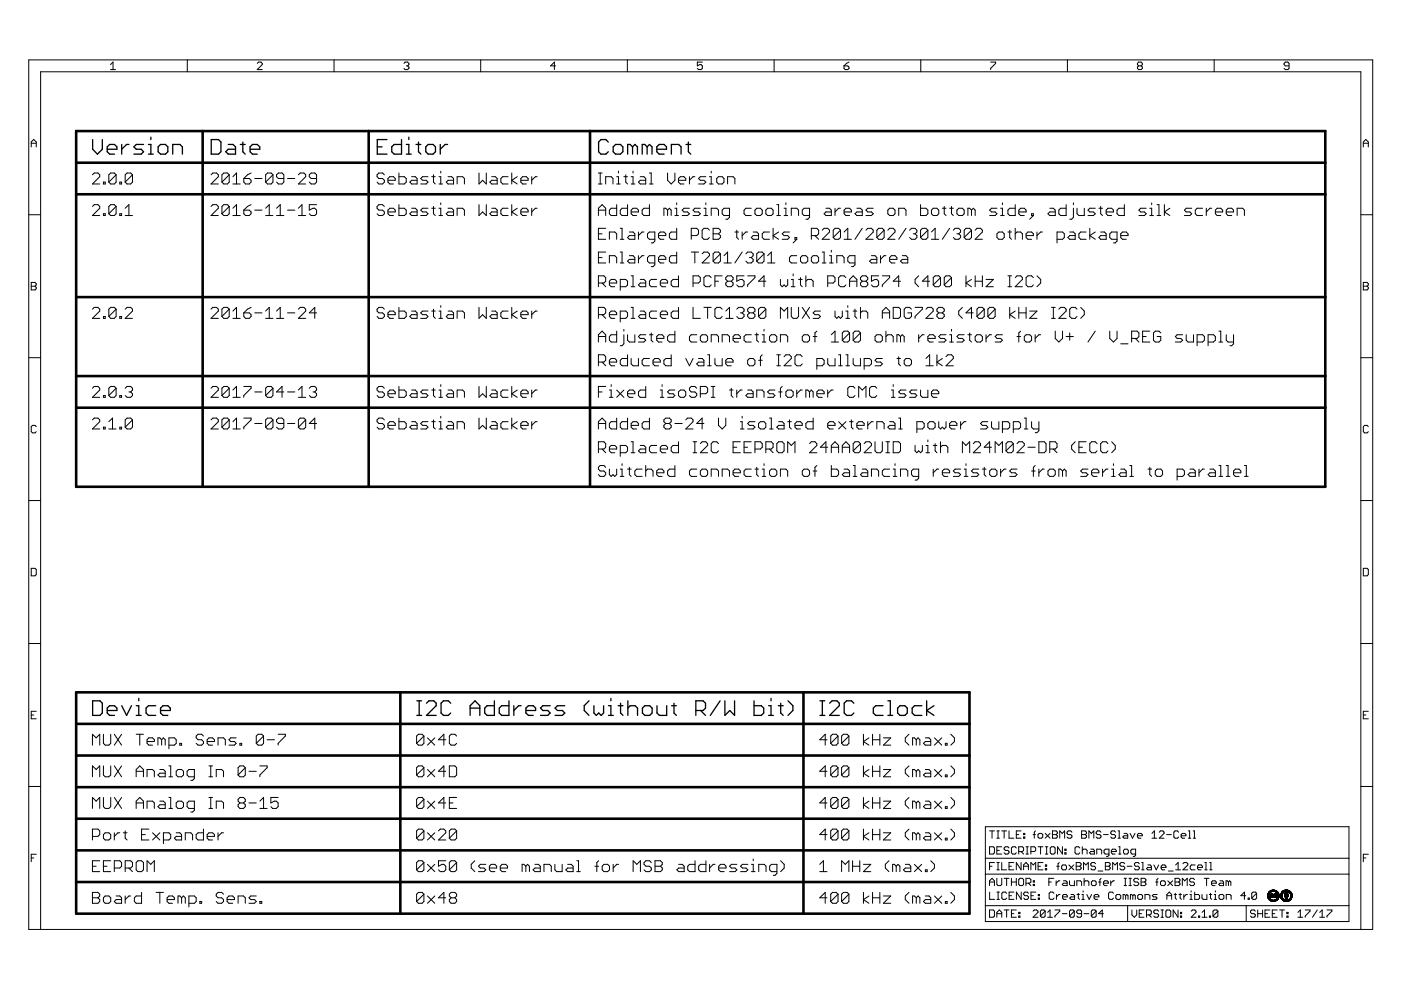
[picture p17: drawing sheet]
<svg xmlns="http://www.w3.org/2000/svg" width="297mm" height="210mm" viewBox="0 0 297 210" stroke-linecap="round" stroke-linejoin="round" font-family="sans-serif">
<g fill="none" stroke="#000" stroke-width=".21">
<path d="M6.1 12.7h284.9v184.4h-284.9zM23.4 13.7l.6-.5v1.6M23.4 14.8h1.1M39.7 12.7v2.5M54.5 13.4l.3-.2h.5l.3 .2v.3l-1.1 1.1h1.1M70.8 12.7v2.5M85.6 13.4l.3-.2h.5l.3 .2v.3l-.3 .3M86.2 14h.2M86.4 14l.3 .2v.3l-.3 .3h-.5l-.3-.3M101.9 12.7v2.5M117.8 14h-1.1l.8-.8v1.6M133 12.7v2.5"/>
<path d="M148.9 13.2h-1.1v.8l.6-.3h.2l.3 .3v.5l-.3 .3h-.5l-.3-.3M164.1 12.7v2.5M178.9 14h.8l.3 .2v.3l-.3 .3h-.5l-.3-.3zM180 13.2l-1.1 .8M195.2 12.7v2.5M210 13.2h1.1v.2l-1.1 1.1v.3M226.3 12.7v2.5M241.4 14l-.2 .2v.3l.2 .3h.5l.3-.3v-.3l-.3-.2M241.4 14l-.2-.3v-.3l.2-.2h.5l.3 .2v.3l-.3 .3M241.4 14h.5M257.4 12.7v2.5M273.3 14h-.8l-.3-.3v-.3l.3-.2h.5l.3 .2v1.1l-.3 .3h-.5l-.3-.3"/>
<path d="M6.6 31.2v-1.1l.6-.5 .5 .5v1.1M6.6 30.4h1.1M19.6 37.1l.4-.4h.8l.3 .4v.4l-1.5 1.5h1.5M21.9 38.6h.4v.4h-.4zM24.6 37.1v1.5l-.4 .4h-.7l-.4-.4M24.6 37.1l-.4-.4h-.7l-.4 .4v1.5M24.6 37.1l-1.5 1.5M25.4 38.6h.4v.4h-.4zM28.1 37.1v1.5l-.4 .4h-.8l-.4-.4M28.1 37.1l-.4-.4h-.8l-.4 .4v1.5M28.1 37.1l-1.6 1.5M44.7 37.1l.4-.4h.8l.4 .4v.4l-1.6 1.5h1.6"/>
<path d="M48.6 37.1v1.5l-.4 .4h-.7l-.4-.4M48.6 37.1l-.4-.4h-.7l-.4 .4v1.5M48.6 37.1l-1.5 1.5M49.4 39h1.5M49.4 37.5l.7-.8v2.3M51.7 37.8h1.2l.3 .4v.4l-.3 .4h-.8l-.4-.4zM53.2 36.7l-.7 .4-.8 .7M54 37.8h1.5M57.9 37.1v1.5l-.4 .4h-.8l-.4-.4M57.9 37.1l-.4-.4h-.8l-.4 .4v1.5M57.9 37.1l-1.6 1.5M60.2 37.8h-1.2l-.4-.3v-.4l.4-.4h.8l.4 .4v1.5l-.4 .4h-.8l-.4-.4"/>
<path d="M61 37.8h1.5M63.3 37.1l.3-.4h.8l.4 .4v.4l-1.5 1.5h1.5M67.1 37.8h-1.1l-.4-.3v-.4l.4-.4h.7l.4 .4v1.5l-.4 .4h-.7l-.4-.4M81.5 37.1l-.4-.4h-.8l-.4 .4v.4l.4 .3h.8l.4 .4v.4l-.4 .4h-.8l-.4-.4M82.3 38.2h1.5v-.4l-.4-.3h-.7l-.4 .3v.8l.4 .4h.7M84.6 36.7v2.3h1.1l.4-.4v-.8l-.4-.3h-1.1M87.3 37.5h.8l.3 .3v1.2h-1.1l-.4-.4 .4-.4h1.1M90.7 37.5h-1.1l-.4 .3 .4 .4h.8l.3 .4-.3 .4h-1.2M91.5 37.5h.8M91.9 37.1v1.5l.4 .4M93.1 39h.7M93.1 37.5h.4v1.5"/>
<path d="M93.5 36.3v.4M95 37.5h.8l.4 .3v1.2h-1.2l-.4-.4 .4-.4h1.2M96.9 39v-1.5h1.2l.4 .3v1.2M101.6 36.7v2.3l.7-.8 .8 .8v-2.3M104.2 37.5h.8l.4 .3v1.2h-1.2l-.3-.4 .3-.4h1.2M107.7 37.5h-1.1l-.4 .3v.8l.4 .4h1.1M108.5 36.7v2.3M109.7 37.5l-1.2 .7 1.2 .8M110.4 38.2h1.6v-.4l-.4-.3h-.8l-.4 .3v.8l.4 .4h.8M112.7 37.5v1.5M113.9 37.5h-.4l-.8 .7M126.9 39h.8"/>
<path d="M126.9 36.7h.8M127.3 36.7v2.3M128.4 39v-1.5h1.2l.4 .3v1.2M130.7 39h.8M130.7 37.5h.4v1.5M131.1 36.3v.4M132.3 37.5h.8M132.7 37.1v1.5l.4 .4M133.8 39h.8M133.8 37.5h.4v1.5M134.2 36.3v.4M135.7 37.5h.8l.4 .3v1.2h-1.2l-.3-.4 .3-.4h1.2"/>
<path d="M137.7 39h.8M137.7 36.7h.4v2.3M141.5 36.7v1.5l.8 .8 .8-.8v-1.5M143.8 38.2h1.6v-.4l-.4-.3h-.7l-.5 .3v.8l.5 .4h.7M146.2 37.5v1.5M147.3 37.5h-.4l-.7 .7M149.6 37.5h-1.1l-.4 .3 .4 .4h.7l.4 .4-.4 .4h-1.1M150.4 39h.8M150.4 37.5h.4v1.5M150.8 36.3v.4M152 37.8l.3-.3h.8l.4 .3v.8l-.4 .4h-.8l-.3-.4zM154.3 39v-1.5h1.1l.4 .3v1.2"/>
<path d="M289.1 30.4h1M289.1 31.2v-1.1l.5-.5 .5 .5v1.1M6.1 45.5h2.5M6.6 59.9h.8l.3 .3v.2l-.3 .3 .3 .2v.3l-.3 .3h-.8zM19.6 43.8l.4-.4h.8l.3 .4v.4l-1.5 1.5h1.5M21.9 45.3h.4v.4h-.4zM24.6 43.8l-.4-.4h-.7l-.4 .4v1.5M24.6 43.8v1.5l-.4 .4h-.7l-.4-.4M24.6 43.8l-1.5 1.5M25.4 45.3h.4v.4h-.4zM26.5 45.7h1.6M26.5 44.2l.8-.8v2.3"/>
<path d="M44.7 43.8l.4-.4h.8l.4 .4v.4l-1.6 1.5h1.6M48.6 43.8l-.4-.4h-.7l-.4 .4v1.5M48.6 43.8v1.5l-.4 .4h-.7l-.4-.4M48.6 43.8l-1.5 1.5M49.4 44.2l.7-.8v2.3M49.4 45.7h1.5M51.7 44.6h1.2l.3 .3v.4l-.3 .4h-.8l-.4-.4zM53.2 43.4l-.7 .4-.8 .8M54 44.6h1.5M56.3 45.7h1.6M56.3 44.2l.8-.8v2.3M58.6 45.7h1.6"/>
<path d="M58.6 44.2l.8-.8v2.3M61 44.6h1.5M63.3 45.7h1.5M63.3 44.2l.7-.8v2.3M67.1 43.4h-1.5v1.2l.8-.4h.3l.4 .4v.7l-.4 .4h-.7l-.4-.4M81.5 43.8l-.4-.4h-.8l-.4 .4v.4l.4 .4h.8l.4 .3v.4l-.4 .4h-.8l-.4-.4M82.3 44.9h1.5v-.3l-.4-.4h-.7l-.4 .4v.7l.4 .4h.7M84.6 43.4v2.3h1.1l.4-.4v-.7l-.4-.4h-1.1M87.3 44.2h.8l.3 .4v1.1h-1.1l-.4-.4 .4-.4h1.1M90.7 44.2h-1.1l-.4 .4 .4 .3h.8l.3 .4-.3 .4h-1.2M91.5 44.2h.8M91.9 43.8v1.5l.4 .4"/>
<path d="M93.1 44.2h.4v1.5M93.1 45.7h.7M93.5 43v.4M95 44.2h.8l.4 .4v1.1h-1.2l-.4-.4 .4-.4h1.2M96.9 45.7v-1.5h1.2l.4 .4v1.1M101.6 43.4v2.3l.7-.8 .8 .8v-2.3M104.2 44.2h.8l.4 .4v1.1h-1.2l-.3-.4 .3-.4h1.2M107.7 44.2h-1.1l-.4 .4v.7l.4 .4h1.1M108.5 43.4v2.3M109.7 44.2l-1.2 .7 1.2 .8M110.4 44.9h1.6v-.3l-.4-.4h-.8l-.4 .4v.7l.4 .4h.8M112.7 44.2v1.5"/>
<path d="M113.9 44.2h-.4l-.8 .7M126.9 45.7v-1.5l.8-.8 .7 .8v1.5M126.9 44.6h1.5M126.9 49.6h.8M126.9 54.6h.8M128.4 48.4h-1.5v2.3h1.5M128.4 53.4h-1.5v2.4h1.5M129.2 50.7v-1.5h1.1l.4 .4v1.1M129.2 55.8v-1.6h1.1l.4 .4v1.2M130.7 43.4v2.3h-1.1l-.4-.4v-.7l.4-.4h1.1M131.5 48.4h.4v2.3M131.5 50.7h.8"/>
<path d="M131.5 53.4h.4v2.4M131.5 55.8h.8M133.1 43.4v2.3h-1.2l-.4-.4v-.7l.4-.4h1.2M133.4 49.2h.8l.4 .4v1.1h-1.2l-.3-.3 .3-.4h1.2M133.4 54.2h.8l.4 .4v1.2h-1.2l-.3-.4 .3-.4h1.2M133.8 58.5h.4v2.3M133.8 44.9h1.6v-.3l-.4-.4h-.8l-.4 .4v.7l.4 .4h.8M135.4 49.2v1.5M135.4 54.2v1.6M135.7 59.2h.8l.4 .4v1.2h-1.2l-.3-.4 .3-.4h1.2M136.5 49.2h-.4l-.7 .8M136.5 54.2h-.4l-.7 .8"/>
<path d="M137.7 43.4v2.3h-1.2l-.4-.4v-.7l.4-.4h1.2M138.8 50.7h-1.1l-.4-.3v-.8l.4-.4h1.1v1.9l-.3 .4h-.4M138.8 55.8h-1.1l-.4-.4v-.8l.4-.4h1.1v2l-.3 .3h-.4M139.2 59.2h-1.1l-.4 .4v.8l.4 .4h1.1M139.6 50h1.6v-.4l-.4-.4h-.8l-.4 .4v.8l.4 .3h.8M139.6 55h1.6v-.4l-.4-.4h-.8l-.4 .4v.8l.4 .4h.8M141.5 44.6v1.1M141.5 44.6l-.3-.4h-.4v1.5M141.5 44.6l.4-.4 .4 .4v1.1M143.1 45.7h.7M143.1 44.2h.4v1.5M143.5 43v.4"/>
<path d="M143.5 48.4v2.3h-1.2l-.4-.3v-.8l.4-.4h1.2M143.5 53.4v2.4h-1.2l-.4-.4v-.8l.4-.4h1.2M143.8 58.5v2.3h-1.1l-.4-.4v-.8l.4-.4h1.1M146.2 44.2h-1.2l-.4 .4 .4 .3h.8l.4 .4-.4 .4h-1.2M146.6 50h1.1l.4-.4v-.8l-.4-.4h-1.1v2.3M146.6 53.4h1.5M147.3 53.4v2.4M148.5 44.2h-1.2l-.4 .4 .4 .3h.8l.4 .4-.4 .4h-1.2M148.9 53.8l.3-.4h.8l.4 .4v.4l-1.5 1.6h1.5M149.2 45.7h.8M149.2 44.2h.4v1.5M149.6 43v.4"/>
<path d="M150.4 48.8l-.4-.4h-.8l-.3 .4v1.6l.3 .3h.8l.4-.3M150.8 45.7v-1.5h1.2l.3 .4v1.1M150.8 58.9l-.4-.4h-.8l-.4 .4v1.5l.4 .4h.8l.4-.4M151.2 48.4h1.1l.4 .4v.4l-.4 .4 .4 .4v.4l-.4 .3h-1.1zM151.2 49.6h1.1M151.6 59.6h.7M152.7 53.8l-.4-.4h-.7l-.4 .4v1.6M152.7 53.8v1.6l-.4 .4h-.7l-.4-.4M152.7 53.8l-1.5 1.6M153.1 58.5h-1.5v2.3M153.5 54.2l.8-.8v2.4M153.5 55.8h1.5"/>
<path d="M154.3 59.6l-.4 .4v.4l.4 .4h.7l.4-.4v-.4l-.4-.4M154.3 59.6l-.4-.4v-.3l.4-.4h.7l.4 .4v.3l-.4 .4M154.3 59.6h.7M154.7 45.7h-1.2l-.4-.4v-.7l.4-.4h1.2v1.9l-.4 .4h-.4M155.8 49.2h.8M156.2 48.8v1.6l.4 .3M157.4 49.2v1.5M157.4 53.4l-1.6 2.4M157.8 58.5h-1.6v1.1l.8-.4h.4l.4 .4v.8l-.4 .4h-.8l-.4-.4M158.1 53.8l.4-.4h.8l.4 .4v.4l-.4 .4M158.5 58.5h1.6v.4l-1.6 1.5v.4M158.5 49.2h-.4l-.7 .8"/>
<path d="M158.9 54.6h.4M159.3 44.2h-1.2l-.3 .4v.7l.3 .4h1.2M159.3 54.6l.4 .4v.4l-.4 .4h-.8l-.4-.4M159.7 49.2h.7l.4 .4v1.1h-1.1l-.4-.3 .4-.4h1.1M160.4 44.2h.8l.4 .4v.7l-.4 .4h-.8l-.3-.4v-.7zM162 53.8l-.4-.4h-.8l-.4 .4v1.6M162 53.8v1.6l-.4 .4h-.8l-.4-.4M162 53.8l-1.6 1.6M162.4 59.6h-1.6l1.2-1.1v2.3M162.8 44.2h.7l.4 .4v.7l-.4 .4h-.7l-.4-.4v-.7zM162.8 55.8h1.5M162.8 54.2l.7-.8v2.4"/>
<path d="M163.2 49.2h-1.2l-.4 .4v.8l.4 .3h1.2M163.9 48.4v2.3M164.7 45.7h.8M164.7 43.4h.4v2.3M165.1 49.2l-1.2 .8 1.2 .7M165.5 59.2v1.2l.3 .4 .4-.4 .4 .4 .4-.4v-1.2M166.2 45.7h.8M166.2 44.2h.4v1.5M166.6 43v.4M167.4 49.2h-1.2l-.4 .4 .4 .4h.8l.4 .4-.4 .3h-1.2M167.8 45.7v-1.5h1.1l.4 .4v1.1M167.8 59.2h.4v1.6"/>
<path d="M168.2 58.1v.4M168.6 50.4h.3v.3h-.3zM168.9 50.7l-.7 .8M168.9 54.2h-1.1l-.4 .4v.8l.4 .4h1.1M169.3 59.2h.8M169.7 58.9v1.5l.4 .4M170.1 54.2h.8l.4 .4v.8l-.4 .4h-.8l-.4-.4v-.8zM170.9 59.6l.4-.4h.7l.4 .4v1.2M170.9 58.5v2.3M171.6 45.7h-1.1l-.4-.4v-.7l.4-.4h1.1v1.9l-.3 .4h-.4M172 50h1.2l.4-.4v-.8l-.4-.4h-1.2v2.3M172.4 54.2h.8l.4 .4v.8l-.4 .4h-.8l-.4-.4v-.8z"/>
<path d="M172.8 50l.8 .7M174.3 48.8l.4-.4h.8l.4 .4v.4l-1.6 1.5h1.6M174.3 53.4h.4v2.4M174.3 55.8h.8M175.1 44.2h.8l.4 .4v1.1h-1.2l-.4-.4 .4-.4h1.2M175.9 54.2h.4v1.6M175.9 55.8h.8M176.3 53.1v.3M177 44.2v1.5M177.4 55.8v-1.6h1.2l.4 .4v1.2M178.2 44.2h-.4l-.8 .7M178.2 48.8l-.4-.4h-.8l-.3 .4v1.6"/>
<path d="M178.2 48.8v1.6l-.4 .3h-.8l-.3-.3M178.2 48.8l-1.5 1.6M179 44.9h1.5v-.3l-.4-.4h-.8l-.3 .4v.7l.3 .4h.8M179 50.7h1.5M179 49.2l.7-.8v2.3M179.3 58.9l-.3-.4h-.8l-.4 .4v1.5l.4 .4h.8l.3-.4M180.1 59.6h1.6M181.3 55.8h-1.2l-.4-.4v-.8l.4-.4h1.2v2l-.4 .3h-.4M181.7 44.2h.7l.4 .4v1.1h-1.1l-.4-.4 .4-.4h1.1M182.8 48.4l-1.5 2.3M182.8 59.6l-.4-.4v-.3l.4-.4h.8l.4 .4v.3l-.4 .4M182.8 59.6l-.4 .4v.4l.4 .4h.8l.4-.4v-.4l-.4-.4"/>
<path d="M182.8 59.6h.8M183.6 48.8l.4-.4h.8l.3 .4v.4l-1.5 1.5h1.5M184.8 54.2h.7l.4 .4v1.2h-1.1l-.4-.4 .4-.4h1.1M185.1 44.2h-1.1l-.4 .4 .4 .3h.8l.3 .4-.3 .4h-1.2M186.3 58.5h-1.5v1.1l.7-.4h.4l.4 .4v.8l-.4 .4h-.8l-.3-.4M186.7 54.2v1.6M187.1 58.5h1.5v.4l-1.5 1.5v.4M187.5 48.8l-.4-.4h-.8l-.4 .4v1.6M187.5 48.8v1.6l-.4 .3h-.8l-.4-.3M187.5 48.8l-1.6 1.6M187.8 54.2h-.3l-.8 .8M188.2 48.8l.4-.4h.8l.4 .4v.4l-1.6 1.5h1.6"/>
<path d="M188.6 44.2h.8l.4 .4v.7l-.4 .4h-.8l-.4-.4v-.7zM188.6 55h1.6v-.4l-.4-.4h-.8l-.4 .4v.8l.4 .4h.8M190.5 45.7v-1.5h1.2l.4 .4v1.1M190.9 59.6h-1.5l1.1-1.1v2.3M191.3 54.2h.8l.4 .4v1.2h-1.2l-.4-.4 .4-.4h1.2M192.1 48.4l-1.6 2.3M192.8 48.8l.5-.4h.7l.4 .4v.4l-.4 .4M193.6 49.6h.4M194 49.6l.4 .4v.4l-.4 .3h-.7l-.5-.3M194.8 58.5l-.8 .7v.8l.8 .8M195.2 43.4v2.3h1.1l.4-.4v-.7l-.4-.4h-1.1M196.7 48.8l-.4-.4h-.7l-.4 .4v1.6"/>
<path d="M196.7 48.8v1.6l-.4 .3h-.7l-.4-.3M196.7 48.8l-1.5 1.6M197.1 59.6h-1.5l1.1-1.1v2.3M197.5 50.7h1.5M197.5 49.2l.8-.8v2.3M197.9 44.2h.7l.4 .4v.7l-.4 .4h-.7l-.4-.4v-.7zM199.4 58.9l-.4-.4h-.7l-.4 .4v1.5M199.4 58.9v1.5l-.4 .4h-.7l-.4-.4M199.4 58.9l-1.5 1.5M199.8 44.2h.8M200.2 43.8v1.5l.4 .4M201.3 44.2h.8"/>
<path d="M201.3 48.4l-1.5 2.3M201.7 58.9l-.4-.4h-.7l-.4 .4v1.5M201.7 43.8v1.5l.4 .4M201.7 58.9v1.5l-.4 .4h-.7l-.4-.4M201.7 58.9l-1.5 1.5M202.1 48.8l.4-.4h.8l.4 .4v.4l-.4 .4M202.9 49.6h.4M203.3 44.2h.7l.4 .4v.7l-.4 .4h-.7l-.4-.4v-.7zM203.3 49.6l.4 .4v.4l-.4 .3h-.8l-.4-.3M204.8 58.5v2.3M206 44.6l-.4-.4h-.4v1.5M206 48.8l-.4-.4h-.8l-.4 .4v1.6"/>
<path d="M206 44.6v1.1M206 48.8v1.6l-.4 .3h-.8l-.4-.3M206 44.6l.4-.4 .4 .4v1.1M206 48.8l-1.6 1.6M206 59.2l-1.2 .8 1.2 .8M206.8 58.5v2.3M206.8 48.8l.3-.4h.8l.4 .4v.4l-1.5 1.5h1.5M206.8 59.6h1.5M208.3 58.5v2.3M209.1 59.2h1.5l-1.5 1.6h1.5M211.4 49.6l.4-.4h.7l.4 .4v.8l-.4 .3h-.7l-.4-.3zM211.4 44.2h-1.2l-.4 .4 .4 .3h.8l.4 .4-.4 .4h-1.2"/>
<path d="M212.2 45.7h.7M212.2 44.2h.3v1.5M212.5 43v.4M213.7 49.2h.8M213.7 58.5h.8M214.1 48.8v1.6l.4 .3M214.1 58.5v2.3M215.2 43.4v2.3h-1.1l-.4-.4v-.7l.4-.4h1.1M215.2 48.4v2.3M215.2 49.6l.4-.4h.8l.4 .4v1.1M215.2 58.9l.4-.4h.8l.4 .4v.3l-1.6 1.6h1.6M216 44.9h1.6v-.3l-.4-.4h-.8l-.4 .4v.7l.4 .4h.8"/>
<path d="M217.6 50h1.5v-.4l-.4-.4h-.8l-.3 .4v.8l.3 .3h.8M218.7 45.3h.4v.4h-.4zM219.1 58.9l-.4-.4h-.8l-.3 .4v1.5l.3 .4h.8l.4-.4M219.1 45.7l-.8 .8M219.9 49.2v1.5M219.9 58.5l.7 .7v.8l-.7 .8M221 49.2h-.4l-.7 .8M222.6 44.2h.7l.4 .4v1.1h-1.1l-.4-.4 .4-.4h1.1M224.1 50.7h1.2l.4-.3v-.8l-.4-.4h-1.2v2.3M226 43.4v2.3h-1.1l-.4-.4v-.7l.4-.4h1.1M226.8 49.2h.8l.4 .4v1.1h-1.2l-.4-.3 .4-.4h1.2M227.6 44.2v1.9l-.4 .4h-.4"/>
<path d="M227.6 43v.4M228.3 44.2v1.1l.4 .4h1.2v-1.5M230.3 49.2h-1.2l-.4 .4v.8l.4 .3h1.2M231.1 48.4v2.3M232.2 44.2h-1.1l-.4 .4 .4 .3h.7l.4 .4-.4 .4h-1.1M232.2 49.2l-1.1 .8 1.1 .7M233 44.2h.8M233.4 43.8v1.5l.4 .4M233.4 49.2h.7l.4 .4v1.1h-1.1l-.4-.3 .4-.4h1.1M234.5 44.9h1.6v-.3l-.4-.4h-.8l-.4 .4v.7l.4 .4h.8M236.8 50.7h-1.1l-.4-.3v-.8l.4-.4h1.1v1.9l-.3 .4h-.4M237.6 50h1.6v-.4l-.4-.4h-.8l-.4 .4v.8l.4 .3h.8"/>
<path d="M238.4 43.4v2.3h-1.2l-.4-.4v-.7l.4-.4h1.2M243 44.2h-1.1l-.4 .4 .4 .3h.7l.4 .4-.4 .4h-1.1M243.8 45.7h.8M243.8 44.2h.4v1.5M244.2 43v.4M245.3 45.7h.8M245.3 43.4h.4v2.3M246.9 43.4v2.3M248 44.2l-1.1 .7 1.1 .8M252.7 44.2h-1.2l-.4 .4 .4 .3h.8l.4 .4-.4 .4h-1.2M255 44.2h-1.2l-.4 .4v.7l.4 .4h1.2M255.8 44.2v1.5"/>
<path d="M256.9 44.2h-.4l-.7 .7M257.7 44.9h1.5v-.3l-.4-.4h-.7l-.4 .4v.7l.4 .4h.7M260 44.9h1.5v-.3l-.3-.4h-.8l-.4 .4v.7l.4 .4h.8M262.3 45.7v-1.5h1.2l.3 .4v1.1M288.5 45.5h2.5M289.1 59.9h.8l.2 .3v.2l-.2 .3 .2 .2v.3l-.2 .3h-.8zM6.1 75.8h2.5M6.6 60.7h.8M19.6 65.6l.4-.4h.8l.3 .4v.4l-1.5 1.5h1.5M21.9 67.1h.4v.4h-.4zM24.6 65.6l-.4-.4h-.7l-.4 .4v1.5M24.6 65.6v1.5l-.4 .4h-.7l-.4-.4"/>
<path d="M24.6 65.6l-1.5 1.5M25.4 67.1h.4v.4h-.4zM26.5 65.6l.4-.4h.8l.4 .4v.4l-1.6 1.5h1.6M44.7 65.6l.4-.4h.8l.4 .4v.4l-1.6 1.5h1.6M48.6 65.6l-.4-.4h-.7l-.4 .4v1.5M48.6 65.6v1.5l-.4 .4h-.7l-.4-.4M48.6 65.6l-1.5 1.5M49.4 66l.7-.8v2.3M49.4 67.5h1.5M51.7 66.3h1.2l.3 .4v.4l-.3 .4h-.8l-.4-.4zM53.2 65.2l-.7 .4-.8 .7M54 66.3h1.5"/>
<path d="M56.3 66l.8-.8v2.3M56.3 67.5h1.6M58.6 66l.8-.8v2.3M58.6 67.5h1.6M61 66.3h1.5M63.3 65.6l.3-.4h.8l.4 .4v.4l-1.5 1.5h1.5M67.1 66.3h-1.5l1.1-1.1v2.3M81.5 65.6l-.4-.4h-.8l-.4 .4v.4l.4 .3h.8l.4 .4v.4l-.4 .4h-.8l-.4-.4M82.3 66.7h1.5v-.4l-.4-.3h-.7l-.4 .3v.8l.4 .4h.7M84.6 65.2v2.3h1.1l.4-.4v-.8l-.4-.3h-1.1M87.3 66h.8l.3 .3v1.2h-1.1l-.4-.4 .4-.4h1.1M90.7 66h-1.1l-.4 .3 .4 .4h.8l.3 .4-.3 .4h-1.2"/>
<path d="M91.5 66h.8M91.9 65.6v1.5l.4 .4M93.1 66h.4v1.5M93.1 67.5h.7M93.5 64.8v.4M95 66h.8l.4 .3v1.2h-1.2l-.4-.4 .4-.4h1.2M96.9 67.5v-1.5h1.2l.4 .3v1.2M101.6 65.2v2.3l.7-.8 .8 .8v-2.3M104.2 66h.8l.4 .3v1.2h-1.2l-.3-.4 .3-.4h1.2M107.7 66h-1.1l-.4 .3v.8l.4 .4h1.1M108.5 65.2v2.3M109.7 66l-1.2 .7 1.2 .8"/>
<path d="M110.4 66.7h1.6v-.4l-.4-.3h-.8l-.4 .3v.8l.4 .4h.8M112.7 66v1.5M113.9 66h-.4l-.8 .7M126.9 60h1.1l.4-.4v-.7l-.4-.4h-1.1v2.3M126.9 66.7h1.1l.4-.4v-.7l-.4-.4h-1.1v2.3M126.9 72.5v-1.5l.8-.8 .7 .8v1.5M126.9 76.8h1.1l.4-.4v-.8l-.4-.4h-1.1v2.4M126.9 71.4h1.5M127.7 60l.7 .8M127.7 66.7l.7 .8M127.7 76.8l.7 .8M129.2 60h1.5v-.4l-.4-.4h-.7l-.4 .4v.8l.4 .4h.7"/>
<path d="M129.2 66.7h1.5v-.4l-.4-.3h-.7l-.4 .3v.8l.4 .4h.7M129.2 76.8h1.5v-.4l-.4-.4h-.7l-.4 .4v.8l.4 .4h.7M130.7 70.2v2.3h-1.1l-.4-.4v-.7l.4-.4h1.1M131.5 60.8h1.2l.4-.4v-.8l-.4-.4h-1.2v2.4M131.5 67.5h1.2l.4-.4v-.8l-.4-.3h-1.2v2.3M132.3 71v1.9l-.4 .4h-.4M132.3 69.8v.4M133.1 71v1.1l.3 .4h1.2v-1.5M133.1 75.2v2.4h-1.2l-.4-.4v-.8l.4-.4h1.2M133.8 65.2h.4v2.3M133.8 76v1.2l.4 .4h1.2v-1.6M133.8 60.8h.8"/>
<path d="M133.8 67.5h.8M135.7 66h.8l.4 .3v1.2h-1.2l-.3-.4 .3-.4h1.2M136.9 71h-1.2l-.3 .4 .3 .4h.8l.4 .3-.4 .4h-1.1M137.7 76h-1.2l-.4 .4v.8l.4 .4h1.2M137.7 71h.8M138.1 70.6v1.5l.4 .4M138.5 76.8h1.5v-.4l-.4-.4h-.8l-.3 .4v.8l.3 .4h.8M139.2 71.8h1.6v-.4l-.4-.4h-.8l-.4 .4v.7l.4 .4h.8M139.2 66h-1.1l-.4 .3v.8l.4 .4h1.1M140 60h1.5v-.4l-.3-.4h-.8l-.4 .4v.8l.4 .4h.8M140 66.7h1.5v-.4l-.3-.3h-.8l-.4 .3v.8l.4 .4h.8M142.3 75.2v2.4h-1.1l-.4-.4v-.8l.4-.4h1.1"/>
<path d="M143.1 70.2v2.3h-1.2l-.4-.4v-.7l.4-.4h1.2M143.8 65.2v2.3h-1.1l-.4-.4v-.8l.4-.3h1.1M145.4 76l.8 1.6 .7-1.6M146.9 60h1.2l.4-.4v-.7l-.4-.4h-1.2v2.3M146.9 65.2v2.3h1.6M147.7 71h-1.1l-.4 .4v.7l.4 .4h1.1M148.1 76h.8l.3 .4v1.2h-1.1l-.4-.4 .4-.4h1.1M148.5 71.4l.4-.4h.7l.4 .4v.7l-.4 .4h-.7l-.4-.4zM149.2 65.2h1.6M150 75.2h.4v2.4M150 65.2v2.3M150 77.6h.8"/>
<path d="M150.8 72.5v-1.5h1.2l.3 .4v1.1M151.6 76v1.2l.4 .4h1.1v-1.6M153.1 72.5v-1.5h1.2l.4 .4v1.1M153.1 65.6l-.4-.4h-.7l-.4 .4v1.5l.4 .4h.7l.4-.4M153.9 66l.8-.8v2.3M153.9 76.8h1.5v-.4l-.4-.4h-.7l-.4 .4v.8l.4 .4h.7M153.9 67.5h1.5M155.4 71.8h1.6v-.4l-.4-.4h-.8l-.4 .4v.7l.4 .4h.8M156.2 65.6l.4-.4h.8l.4 .4v.4l-.4 .3M157 66.3h.4M157.4 66.3l.4 .4v.4l-.4 .4h-.8l-.4-.4M158.5 76.4l.4-.4h.8l.4 .4v.8l-.4 .4h-.8l-.4-.4z"/>
<path d="M158.9 66.3l-.4-.3v-.4l.4-.4h.8l.4 .4v.4l-.4 .3M158.9 66.3l-.4 .4v.4l.4 .4h.8l.4-.4v-.4l-.4-.4M158.9 66.3h.8M159.3 71h-1.2l-.3 .4v.7l.3 .4h1.2M160.1 71h.7M160.4 70.6v1.5l.4 .4M160.8 76.4h.8M161.6 71h.4v1.5M161.6 75.2l-.4 .4v2M161.6 72.5h.8M162 69.8v.4M162.4 65.6v1.5l-.4 .4h-.8l-.4-.4"/>
<path d="M162.4 65.6l-.4-.4h-.8l-.4 .4v1.5M162.4 65.6l-1.6 1.5M163.2 71.4l.3-.4h.8l.4 .4v.7l-.4 .4h-.8l-.3-.4zM164.7 75.2h.8M164.7 77.6h.8M165.1 75.2v2.4M165.5 67.5v-2.3l.7 .8 .8-.8v2.3M165.5 72.5v-1.5h1.1l.4 .4v1.1M166.2 75.6l.4-.4h.8l.4 .4v.4l-1.6 1.6h1.6M167.8 65.2v1.9l.4 .4h.7l.4-.4v-1.9M167.8 60.8h.8M170.1 71.4l.4-.4h.8l.3 .4v.7l-.3 .4h-.8l-.4-.4z"/>
<path d="M170.1 75.6l-.4-.4h-.8l-.3 .4v1.6l.3 .4h.8l.4-.4M170.1 65.2l1.5 2.3M171.6 65.2l-1.5 2.3M172.4 71.4h.8M173.2 77.6h1.1l.4-.4v-.8l-.4-.4h-1.1v2.3M173.2 70.2l-.4 .4v1.9M173.9 66h-1.1l-.4 .3 .4 .4h.8l.3 .4-.3 .4h-1.2M175.5 60h1.2l.3-.4v-.7l-.3-.4h-1.2v2.3M175.5 76v1.2l.4 .4h1.1v-1.6M176.3 71l.7-.8v2.3M176.3 72.5h1.5M177 66v1.1l.4 .4 .4-.4 .4 .4 .4-.4v-1.1"/>
<path d="M177.8 75.2h.4v2.4M177.8 77.6h.8M179.3 66h.4v1.5M179.3 75.2h.4v2.4M179.3 67.5h.8M179.3 77.6h.8M179.7 64.8v.4M180.1 60.8v-1.6l.8-.7 .8 .7v1.6M180.1 70.6v1.5l-.4 .4h-.7l-.4-.4M180.1 70.6l-.4-.4h-.7l-.4 .4v1.5M180.1 70.6l-1.5 1.5M180.9 76v1.2l.4 .4h1.1v-1.6"/>
<path d="M180.9 66h.8M181.3 65.6v1.5l.4 .4M182.4 66.3l.4-.3h.8l.4 .3v1.2M182.4 65.2v2.3M182.4 70.6v1.5l-.3 .4h-.8l-.4-.4M182.4 70.6l-.3-.4h-.8l-.4 .4v1.5M182.4 70.6l-1.5 1.5M183.2 77.6h1.2l.4-.4v-.8l-.4-.4h-1.2v2.3M185.5 71.4l.4-.4h.8l.4 .4v.7l-.4 .4h-.8l-.4-.4zM187.1 67.5v-1.5l.7-.8 .8 .8v1.5M187.1 66.3h1.5M187.1 76h-1.2l-.4 .4 .4 .4h.8l.4 .4-.4 .4h-1.2"/>
<path d="M187.8 71.4l.4-.4h.8l.4 .4v1.1M187.8 70.2v2.3M189.4 65.2h1.1l.4 .4v1.5l-.4 .4h-1.1zM190.2 76h.7M190.5 75.6v1.6l.4 .4M190.9 71.4l-.4-.4h-.3v1.5M190.9 71.4v1.1M190.9 71.4l.4-.4 .4 .4v1.1M192.1 76h.7l.5 .4v.8l-.5 .4h-.7l-.4-.4v-.8zM193.3 65.6l-.5-.4h-.7l-.4 .4v1.5l.4 .4h.7l.5-.4v-.8h-.8M194 65.2h1.6v.4l-1.6 1.5v.4M194.8 71v1.5"/>
<path d="M195.9 71h-.3l-.8 .8M196.3 65.6l.4-.4h.8l.4 .4v.4l-1.6 1.5h1.6M196.3 77.6h1.6M196.3 76l.8-.8v2.4M196.7 71.8h1.6v-.4l-.4-.4h-.8l-.4 .4v.7l.4 .4h.8M198.6 75.2v2.4M199 66.3l-.4-.3v-.4l.4-.4h.8l.4 .4v.4l-.4 .3M199 66.3l-.4 .4v.4l.4 .4h.8l.4-.4v-.4l-.4-.4M199 66.3h.8M199.8 76l-1.2 .8 1.2 .8M200.6 71h-1.2l-.4 .4 .4 .4h.8l.4 .3-.4 .4h-1.2M200.6 75.6l.4-.4h.7l.4 .4v.4l-1.5 1.6h1.5"/>
<path d="M201.3 71h.4v1.5M201.3 72.5h.8M201.7 69.8v.4M204 65.2l-.7 .8v.7l.7 .8M204.4 71h-1.1l-.4 .4 .4 .4h.7l.4 .3-.4 .4h-1.1M205.2 71h.8M205.6 70.6v1.5l.4 .4M206.4 66.3h-1.6l1.2-1.1v2.3M207.1 71h.8l.4 .4v.7l-.4 .4h-.8l-.3-.4v-.7zM208.7 65.6l-1.6 1.5M208.7 65.6l-.4-.4h-.8l-.4 .4v1.5M208.7 65.6v1.5l-.4 .4h-.8l-.4-.4"/>
<path d="M209.1 71v1.5M210.2 71h-.4l-.7 .8M211 65.6v1.5l-.4 .4h-.8l-.4-.4M211 65.6l-.4-.4h-.8l-.4 .4v1.5M211 65.6l-1.6 1.5M212.5 71h-1.1l-.4 .4 .4 .4h.8l.3 .3-.3 .4h-1.2M213.7 60.8h.8M214.1 65.2v2.3M215.2 66l-1.1 .7 1.1 .8M215.6 71.4h.8M216 65.2v2.3M216 66.3h1.6"/>
<path d="M216.4 70.2l-.4 .4v1.9M217.2 71.4l.4-.4h.7l.4 .4v.7l-.4 .4h-.7l-.4-.4zM217.6 65.2v2.3M218.3 66h1.6l-1.6 1.5h1.6M219.5 71v1.5M220.6 71h-.3l-.8 .8M222.9 67.5h.8M222.9 65.2h.8M223.3 65.2v2.3M223.7 70.2v1.6l.8 .7 .8-.7v-1.6M224.5 65.6l.4-.4h.8l.3 .4v.4l-1.5 1.5h1.5M226 71.4h1.6"/>
<path d="M226.8 70.6v1.5M228.3 65.6l-.3-.4h-.8l-.4 .4v1.5l.4 .4h.8l.3-.4M229.1 65.2l.8 .8v.7l-.8 .8M232.2 70.2l-1.5 2.3M235.3 70.2v1.6l.8 .7 .7-.7v-1.6M237.6 72.9h1.6M239.9 71.8h1.2l.4-.4v-.8l-.4-.4h-1.2v2.3M240.7 71.8l.8 .7M242.3 71.4h.7M243.8 70.2h-1.5v2.3h1.5M246.1 70.6l-.4-.4h-.8l-.3 .4v1.5l.3 .4h.8l.4-.4v-.7h-.8M250.7 71h-1.1l-.4 .4 .4 .4h.7l.4 .3-.4 .4h-1.1"/>
<path d="M251.5 71v1.1l.4 .4h1.1v-1.5M253.8 72.5h1.2l.4-.4v-.7l-.4-.4h-1.2v2.3M256.1 72.5h1.2l.4-.4v-.7l-.4-.4h-1.2v2.3M258.4 72.5h.8M258.4 70.2h.4v2.3M260 71v1.1l.4 .4h1.1M261.5 71v1.9l-.3 .4h-.4M288.5 75.8h2.5M289.1 60.7h.8M7.7 90.4l-.3-.2h-.5l-.3 .2v1.1l.3 .3h.5l.3-.3M19.6 82.3l.4-.4h.8l.3 .4v.4l-1.5 1.5h1.5M19.6 89l.4-.4h.8l.3 .4v.4l-1.5 1.6h1.5"/>
<path d="M21.9 83.9h.4v.3h-.4zM21.9 90.6h.4v.4h-.4zM23.1 91h1.5M23.1 89.4l.8-.8v2.4M24.6 82.3l-.4-.4h-.7l-.4 .4v1.6M24.6 82.3v1.6l-.4 .3h-.7l-.4-.3M24.6 82.3l-1.5 1.6M25.4 83.9h.4v.3h-.4zM25.4 90.6h.4v.4h-.4zM26.5 82.3l.4-.4h.8l.4 .4v.4l-.4 .4M27.3 83.1h.4M27.7 83.1l.4 .4v.4l-.4 .3h-.8l-.4-.3"/>
<path d="M28.1 89l-.4-.4h-.8l-.4 .4v1.6M28.1 89v1.6l-.4 .4h-.8l-.4-.4M28.1 89l-1.6 1.6M44.7 82.3l.4-.4h.8l.4 .4v.4l-1.6 1.5h1.6M44.7 89l.4-.4h.8l.4 .4v.4l-1.6 1.6h1.6M48.6 82.3l-.4-.4h-.7l-.4 .4v1.6M48.6 89l-.4-.4h-.7l-.4 .4v1.6M48.6 82.3v1.6l-.4 .3h-.7l-.4-.3M48.6 89v1.6l-.4 .4h-.7l-.4-.4M48.6 82.3l-1.5 1.6M48.6 89l-1.5 1.6M49.4 82.7l.7-.8v2.3"/>
<path d="M49.4 89.4l.7-.8v2.4M49.4 84.2h1.5M49.4 91h1.5M51.7 81.9h1.5v.4l-1.5 1.6v.3M51.7 88.6h1.5v.4l-1.5 1.6v.4M54 83.1h1.5M54 89.8h1.5M57.9 82.3l-.4-.4h-.8l-.4 .4v1.6M57.9 89l-.4-.4h-.8l-.4 .4v1.6M57.9 82.3v1.6l-.4 .3h-.8l-.4-.3M57.9 89v1.6l-.4 .4h-.8l-.4-.4M57.9 82.3l-1.6 1.6"/>
<path d="M57.9 89l-1.6 1.6M60.2 89.8h-1.2l-.4-.4v-.4l.4-.4h.8l.4 .4v1.6l-.4 .4h-.8l-.4-.4M60.2 83.1h-1.6l1.2-1.2v2.3M61 83.1h1.5M61 89.8h1.5M63.3 82.7l.7-.8v2.3M63.3 84.2h1.5M64.8 89v1.6l-.4 .4h-.8l-.3-.4M64.8 89l-.4-.4h-.8l-.3 .4v1.6M64.8 89l-1.5 1.6M65.6 82.3l.4-.4h.7l.4 .4v.4l-.4 .4M66.4 83.1h.3"/>
<path d="M66.7 83.1l.4 .4v.4l-.4 .3h-.7l-.4-.3M67.1 89.8h-1.5l1.1-1.2v2.4M81.5 82.3l-.4-.4h-.8l-.4 .4v.4l.4 .4h.8l.4 .4v.4l-.4 .3h-.8l-.4-.3M81.5 89l-.4-.4h-.8l-.4 .4v.4l.4 .4h.8l.4 .4v.4l-.4 .4h-.8l-.4-.4M82.3 90.2h1.5v-.4l-.4-.4h-.7l-.4 .4v.8l.4 .4h.7M82.3 83.5h1.5v-.4l-.4-.4h-.7l-.4 .4v.8l.4 .3h.7M84.6 81.9v2.3h1.1l.4-.3v-.8l-.4-.4h-1.1M84.6 88.6v2.4h1.1l.4-.4v-.8l-.4-.4h-1.1M87.3 89.4h.8l.3 .4v1.2h-1.1l-.4-.4 .4-.4h1.1M87.3 82.7h.8l.3 .4v1.1h-1.1l-.4-.3 .4-.4h1.1M90.7 89.4h-1.1l-.4 .4 .4 .4h.8l.3 .4-.3 .4h-1.2M90.7 82.7h-1.1l-.4 .4 .4 .4h.8l.3 .4-.3 .3h-1.2"/>
<path d="M91.5 82.7h.8M91.5 89.4h.8M91.9 82.3v1.6l.4 .3M91.9 89v1.6l.4 .4M93.1 82.7h.4v1.5M93.1 89.4h.4v1.6M93.1 84.2h.7M93.1 91h.7M93.5 81.6v.3M93.5 88.3v.3M95 89.4h.8l.4 .4v1.2h-1.2l-.4-.4 .4-.4h1.2M95 82.7h.8l.4 .4v1.1h-1.2l-.4-.3 .4-.4h1.2"/>
<path d="M96.9 84.2v-1.5h1.2l.4 .4v1.1M96.9 91v-1.6h1.2l.4 .4v1.2M101.6 81.9v2.3l.7-.7 .8 .7v-2.3M101.6 88.6v2.4l.7-.8 .8 .8v-2.4M104.2 89.4h.8l.4 .4v1.2h-1.2l-.3-.4 .3-.4h1.2M104.2 82.7h.8l.4 .4v1.1h-1.2l-.3-.3 .3-.4h1.2M107.7 82.7h-1.1l-.4 .4v.8l.4 .3h1.1M107.7 89.4h-1.1l-.4 .4v.8l.4 .4h1.1M108.5 81.9v2.3M108.5 88.6v2.4M109.7 82.7l-1.2 .8 1.2 .7M109.7 89.4l-1.2 .8 1.2 .8"/>
<path d="M110.4 90.2h1.6v-.4l-.4-.4h-.8l-.4 .4v.8l.4 .4h.8M110.4 83.5h1.6v-.4l-.4-.4h-.8l-.4 .4v.8l.4 .3h.8M112.7 82.7v1.5M112.7 89.4v1.6M113.9 82.7h-.4l-.8 .8M113.9 89.4h-.4l-.8 .8M126.9 91v-1.6l.8-.8 .7 .8v1.6M126.9 95.2h1.1l.4-.4v-.7l-.4-.4h-1.1v2.3M126.9 83.1h.8M126.9 89.8h1.5M127.7 95.2l.7 .8M128.4 99.1l-.4-.4h-.7l-.4 .4v.4l.4 .4h.7l.4 .3v.4l-.4 .4h-.7l-.4-.4"/>
<path d="M128.4 81.9h-1.5v2.3M129.2 95.2h1.5v-.4l-.4-.4h-.7l-.4 .4v.8l.4 .4h.7M129.2 99.5v1.1l.4 .4 .4-.4 .3 .4 .4-.4v-1.1M129.2 84.2h.8M129.2 82.7h.4v1.5M129.6 81.6v.3M130.7 88.6v2.4h-1.1l-.4-.4v-.8l.4-.4h1.1M130.7 82.7l1.6 1.5M131.5 96h1.2l.4-.4v-.8l-.4-.4h-1.2v2.4M131.5 99.5h.4v1.5M131.9 98.3v.4M132.3 82.7l-1.6 1.5"/>
<path d="M133.1 83.5h1.5v-.4l-.4-.4h-.8l-.3 .4v.8l.3 .3h.8M133.1 88.6v2.4h-1.2l-.4-.4v-.8l.4-.4h1.2M133.1 99.5h.7M133.4 99.1v1.5l.4 .4M133.8 90.2h1.6v-.4l-.4-.4h-.8l-.4 .4v.8l.4 .4h.8M133.8 93.7h.4v2.3M133.8 96h.8M135.7 94.4h.8l.4 .4v1.2h-1.2l-.3-.4 .3-.4h1.2M136.1 99.5h-1.1l-.4 .4v.7l.4 .4h1.1M136.9 81.9v2.3h-1.2l-.3-.3v-.8l.3-.4h1.2M136.9 98.7v2.3M136.9 99.9l.4-.4h.8l.4 .4v1.1"/>
<path d="M137.7 88.6v2.4h-1.2l-.4-.4v-.8l.4-.4h1.2M139.2 94.4h-1.1l-.4 .4v.8l.4 .4h1.1M140 95.2h1.5v-.4l-.3-.4h-.8l-.4 .4v.8l.4 .4h.8M140 84.2h.8M140 82.7h.4v1.5M140.4 81.6v.3M141.2 89.8l-.4-.4v-.4l.4-.4h.7l.4 .4v.4l-.4 .4M141.2 89.8l-.4 .4v.4l.4 .4h.7l.4-.4v-.4l-.4-.4M141.2 89.8h.7M143.1 98.7v2.3h-1.2l-.4-.4v-.7l.4-.4h1.2M143.1 82.7h-1.2l-.4 .4 .4 .4h.8l.4 .4-.4 .3h-1.2M143.1 89.8h1.5"/>
<path d="M143.8 93.7v2.3h-1.1l-.4-.4v-.8l.4-.4h1.1M144.3 82.7h.7l.4 .4v.8l-.4 .3h-.7l-.5-.3v-.8zM145.4 89l.4-.4h.8l.3 .4v.4l-1.5 1.6h1.5M146.9 93.7h.8M146.9 96h.8M147.3 93.7v2.3M147.7 82.3l-.4-.4h-.7l-.4 .4v.4l.4 .4h.7l.4 .4v.4l-.4 .3h-.7l-.4-.3M147.7 99.5h-1.1l-.4 .4v.7l.4 .4h1.1M148.5 83.5h1.1l.4-.4v-.8l-.4-.4h-1.1v2.3M148.5 94.1l.4-.4h.7l.4 .4v.3l-1.5 1.6h1.5M148.9 99.5h.7l.4 .4v.7l-.4 .4h-.7l-.4-.4v-.7zM149.2 89.8h-1.5l1.2-1.2v2.4"/>
<path d="M150.8 84.2h.8M150.8 81.9h.8M151.2 81.9v2.3M152.3 94.1l-.3-.4h-.8l-.4 .4v1.5l.4 .4h.8l.3-.4M152.3 88.6v1.6l.8 .8 .8-.8v-1.6M154.7 82.7h.7M155 82.3v1.6l.4 .3M155.4 94.8h.8M156.2 82.7v1.5M157 89.4h.4v1.6M157 93.7h-1.6v2.3h1.6M157 91h.8"/>
<path d="M157.4 88.3v.3M157.4 82.7h-.4l-.8 .8M157.8 94.8h.7M158.5 82.7h.8l.4 .4v1.1h-1.2l-.4-.3 .4-.4h1.2M159.3 93.7h-1.5v2.3h1.5M159.3 99.5h-1.2l-.3 .4v.7l.3 .4h1.2M160.1 89.4h-1.2l-.4 .4 .4 .4h.8l.4 .4-.4 .4h-1.2M160.1 95.2h1.1l.4-.4v-.7l-.4-.4h-1.1v2.3M160.1 99.5h.7M160.4 99.1v1.5l.4 .4M160.4 84.2v-1.5h1.2l.4 .4v1.1M160.8 89.8l.4-.4h.8l.4 .4v.8l-.4 .4h-.8l-.4-.4z"/>
<path d="M161.6 99.5h.4v1.5M162 98.3v.4M162.4 95.2h1.1l.4-.4v-.7l-.4-.4h-1.1v2.3M163.2 88.6h.3v2.4M163.2 91h.7M163.2 95.2l.7 .8M163.5 99.5h.8l.4 .4v.7l-.4 .4h-.8l-.3-.4v-.7zM164.3 82.7h-1.1l-.4 .4 .4 .4h.7l.4 .4-.4 .3h-1.1M165.1 89.4h.7l.4 .4v1.2h-1.1l-.4-.4 .4-.4h1.1M165.1 93.7h.7l.4 .4v1.5l-.4 .4h-.7l-.4-.4v-1.5zM165.1 83.1h.7M165.8 81.9l-.3 .4v1.9"/>
<path d="M167 82.7h.8l.4 .4v.8l-.4 .3h-.8l-.4-.3v-.8zM167 96v-2.3l.8 .7 .8-.7v2.3M167 89.4h.8M167.4 89v1.6l.4 .4M168.6 90.2h1.5v-.4l-.4-.4h-.8l-.3 .4v.8l.3 .4h.8M168.9 82.7v1.5M170.1 82.7h-.4l-.8 .8M170.5 99.5h.8l.3 .4v.7l-.3 .4h-.8l-.4-.4v-.7zM171.6 83.1v1.1M171.6 83.1l-.3-.4h-.4v1.5M171.6 83.1l.4-.4 .4 .4v1.1M171.6 94.1l.4-.4h.8l.4 .4v.3l-1.6 1.6h1.6"/>
<path d="M172.4 88.6v2.4h-1.1l-.4-.4v-.8l.4-.4h1.1M172.4 99.9h.8M173.2 83.5h1.5v-.4l-.4-.4h-.7l-.4 .4v.8l.4 .3h.7M173.2 98.7l-.4 .4v1.9M175.5 90.2h1.5v-.4l-.3-.4h-.8l-.4 .4v.8l.4 .4h.8M175.5 82.7v1.5M175.5 94.8h-1.6l1.2-1.1v2.3M176.3 96v-1.6l.7-.7 .8 .7v1.6M176.3 98.7v2.3h1.1l.4-.4v-.7l-.4-.4h-1.1M176.3 94.8h1.5M176.7 82.7h-.4l-.8 .8M177.8 89.4l1.5 1.6"/>
<path d="M178.6 96v-1.6l.7-.7 .8 .7v1.6M178.6 94.8h1.5M179 99.5h.7l.4 .4v1.1h-1.1l-.4-.4 .4-.4h1.1M179.3 89.4l-1.5 1.6M180.1 89.4h.8M180.5 89v1.6l.4 .4M180.9 98.7h.4v2.3M181.3 82.3l-.4-.4h-.8l-.4 .4v1.6l.4 .3h.8l.4-.3M181.7 90.2h1.5v-.4l-.4-.4h-.7l-.4 .4v.8l.4 .4h.7M182.1 84.2v-2.3l.7 .8 .8-.8v2.3M182.4 94.1v1.5l-.3 .4h-.8l-.4-.4M182.4 94.1l-.3-.4h-.8l-.4 .4v1.5"/>
<path d="M182.4 94.1l-1.5 1.5M182.8 99.5h.8l.4 .4v1.1h-1.2l-.4-.4 .4-.4h1.2M183.2 94.1l.4-.4h.8l.4 .4v.3l-1.6 1.6h1.6M184 89.4v1.6M185.1 89.4h-.3l-.8 .8M185.5 93.7v1.9l.4 .4h.8l.4-.4v-1.9M185.9 91v-1.6h1.2l.4 .4v1.2M185.9 82.3l-.4-.4h-.7l-.4 .4v1.6l.4 .3h.7l.4-.3M187.8 93.7h.8M187.8 96h.8M188.2 93.7v2.3M188.6 89.4h.8l.4 .4v1.2h-1.2l-.4-.4 .4-.4h1.2"/>
<path d="M188.6 99.5h-1.1l-.4 .4v.7l.4 .4h1.1M189 82.7h.4v1.5M189 84.2h.8M189.4 99.5h.4v1.5M189.4 81.6v.3M189.4 93.7h1.1l.4 .4v1.5l-.4 .4h-1.1zM189.8 98.3v.4M190.5 88.6h.4v2.4M190.5 91h.8M192.1 82.7h-1.2l-.4 .4 .4 .4h.8l.4 .4-.4 .3h-1.2M194 94.4v1.2l.4 .4 .4-.4 .4 .4 .4-.4v-1.2M194.4 91h1.2l.3-.4v-.8l-.3-.4h-1.2v2.3"/>
<path d="M194.4 82.7h-1.1l-.5 .4 .5 .4h.7l.4 .4-.4 .3h-1.2M195.2 82.7v1.2l.4 .3h1.1v-1.5M196.3 94.4h.4v1.6M196.3 96h.8M196.7 93.3v.4M197.1 89.4h.8l.4 .4v.8l-.4 .4h-.8l-.4-.4v-.8zM197.5 83.5h1.5v-.4l-.4-.4h-.7l-.4 .4v.8l.4 .3h.7M197.9 99.5v1.5M197.9 94.4h.7M198.3 94.1v1.5l.3 .4M199 89.4v1.2l.4 .4 .4-.4 .4 .4 .4-.4v-1.2M199 99.5h-.4l-.7 .7"/>
<path d="M199.4 93.7v2.3M199.4 94.8l.4-.4h.8l.4 .4v1.2M201.3 90.2h1.6v-.4l-.4-.4h-.8l-.4 .4v.8l.4 .4h.8M203.7 89.4v1.6M203.7 99.5h-1.2l-.4 .4 .4 .3h.8l.4 .4-.4 .4h-1.2M204 96v-2.3l.8 .7 .8-.7v2.3M204.4 99.5h.4v1.5M204.8 98.3v.4M204.8 89.4h-.4l-.7 .8M206.4 94.1l.4-.4h.7l.4 .4v.3l-1.5 1.6h1.5M207.5 99.5h-1.1l-.4 .4 .4 .3h.7l.4 .4-.4 .4h-1.1M208.3 99.5h.8"/>
<path d="M208.7 99.1v1.5l.4 .4M209.4 89.4h-1.1l-.4 .4 .4 .4h.8l.3 .4-.3 .4h-1.2M210.2 94.8h-1.5l1.1-1.1v2.3M210.2 99.5h.8l.4 .4v.7l-.4 .4h-.8l-.4-.4v-.7zM210.2 89.4v1.2l.4 .4h1.2v-1.6M211 96v-2.3l.8 .7 .7-.7v2.3M212.2 99.5v1.5M212.5 91h1.2l.4-.4v-.8l-.4-.4h-1.2v2.3M213.3 99.5h-.4l-.7 .7M214.8 94.1v1.5l-.3 .4h-.8l-.4-.4M214.8 91h1.2l.4-.4v-.8l-.4-.4h-1.2v2.3M214.8 94.1l-.3-.4h-.8l-.4 .4v1.5"/>
<path d="M214.8 94.1l-1.5 1.5M215.6 99.5h-1.1l-.4 .4 .4 .3h.7l.4 .4-.4 .4h-1.1M215.6 94.1l.4-.4h.8l.4 .4v.3l-1.6 1.6h1.6M217.2 88.6h.4v2.4M217.2 91h.7M217.9 94.8h1.6M218.7 89.4v1.2l.4 .4h1.2M218.7 99.9h.8M219.5 98.7l-.4 .4v1.9M220.3 93.7h1.1l.4 .4v1.5l-.4 .4h-1.1zM220.3 89.4v1.9l-.4 .4h-.4M220.3 99.5v1.5"/>
<path d="M221.4 99.5h-.4l-.7 .7M222.6 99.5h.7l.4 .4v.7l-.4 .4h-.7l-.4-.4v-.7zM222.6 95.2h1.1l.4-.4v-.7l-.4-.4h-1.1v2.3M223.3 95.2l.8 .8M225.3 99.9v1.1M225.3 99.9l.4-.4 .3 .4v1.1M225.3 99.9l-.4-.4h-.4v1.5M228 93.7l-.8 .7v.8l.8 .8M228.7 94.8h.8M230.3 93.7h-1.6v2.3h1.6M230.7 99.5h-1.2l-.4 .4 .4 .3h.8l.4 .4-.4 .4h-1.2M232.6 94.1l-.4-.4h-.8l-.3 .4v1.5l.3 .4h.8l.4-.4"/>
<path d="M233.8 99.5v1.5M234.9 94.1l-.4-.4h-.7l-.4 .4v1.5l.4 .4h.7l.4-.4M234.9 99.5h-.4l-.7 .7M235.7 99.5h.4v1.5M235.7 93.7l.8 .7v.8l-.8 .8M236.1 98.3v.4M237.6 99.5h.8l.4 .4v1.1h-1.2l-.4-.4 .4-.4h1.2M239.5 98.7h.4v2.3M243.4 99.5h.8M243.8 99.1v1.5l.4 .4M245.3 99.5h.8l.4 .4v.7l-.4 .4h-.8l-.4-.4v-.7zM252.3 99.5h.7l.4 .4v1.1h-1.1l-.4-.4 .4-.4h1.1"/>
<path d="M254.2 99.5v1.5M255.4 99.5h-.4l-.8 .7M256.5 99.5h.8l.4 .4v1.1h-1.2l-.4-.4 .4-.4h1.2M258.4 98.7h.4v2.3M260 98.7h.4v2.3M263.8 98.7h.4v2.3M290.1 90.4l-.2-.2h-.6l-.2 .2v1.1l.2 .3h.6l.2-.3M6.1 106.1h2.5M131.5 101h.8M139.2 100.2h1.6v-.3l-.4-.4h-.8l-.4 .4v.7l.4 .4h.8M150.8 101v-1.5h1.2l.3 .4v1.1M153.1 101v-1.5h1.2l.4 .4v1.1"/>
<path d="M155.4 100.2h1.6v-.3l-.4-.4h-.8l-.4 .4v.7l.4 .4h.8M161.6 101h.8M165.5 101v-1.5h1.1l.4 .4v1.1M180.9 101h.8M184.8 101v-1.5h1.1l.4 .4v1.1M189.4 101h.8M190.9 101v-1.5h1.2l.4 .4v1.1M194.8 101h-1.2l-.3-.4v-.7l.3-.4h1.2v1.9l-.4 .4h-.4M199.8 100.2h1.5v-.3l-.3-.4h-.8l-.4 .4v.7l.4 .4h.8M204.4 101h.8M231.4 100.2h1.6v-.3l-.4-.4h-.8l-.4 .4v.7l.4 .4h.8M235.7 101h.8"/>
<path d="M239.5 101h.8M249.6 101h1.1l.4-.4v-.7l-.4-.4h-1.1v2.3M258.4 101h.8M260 101h.8M261.5 100.2h1.6v-.3l-.4-.4h-.8l-.4 .4v.7l.4 .4h.8M263.8 101h.8M288.5 106.1h2.5M6.1 136.4h2.5M6.6 120.5h.8l.3 .3v1l-.3 .3h-.8zM288.5 136.4h2.5M289.1 120.5h.8l.2 .3v1l-.2 .3h-.8zM6.6 151.6h.6"/>
<path d="M7.7 150.8h-1.1v1.6h1.1M19.6 158v-2.3l.8 .7 .7-.7v2.3M21.9 155.7v1.9l.4 .4h.8l.4-.4v-1.9M24.2 155.7l1.6 2.3M25.8 155.7l-1.6 2.3M28.9 155.7h1.5M29.6 155.7v2.3M31.2 157.2h1.5v-.4l-.4-.4h-.7l-.4 .4v.8l.4 .4h.7M34.3 156.8l-.4-.4h-.4v1.6M34.3 156.8v1.2M34.3 156.8l.3-.4 .4 .4v1.2M35.8 158h1.2l.4-.4v-.8l-.4-.4h-1.2v2.4"/>
<path d="M38.1 157.6h.4v.4h-.4zM43.1 156.1l-.3-.4h-.8l-.4 .4v.3l.4 .4h.8l.3 .4v.4l-.3 .4h-.8l-.4-.4M43.9 157.2h1.6v-.4l-.4-.4h-.8l-.4 .4v.8l.4 .4h.8M46.2 158v-1.6h1.2l.4 .4v1.2M50.1 156.4h-1.2l-.4 .4 .4 .4h.8l.4 .4-.4 .4h-1.2M50.9 157.6h.3v.4h-.3zM55.9 156.1v1.5l-.4 .4h-.8l-.4-.4M55.9 156.1l-.4-.4h-.8l-.4 .4v1.5M55.9 156.1l-1.6 1.5M56.6 156.8h1.6M59 155.7h1.5v.4l-1.5 1.5v.4M89.9 156.1l-.4-.4h-.8l-.4 .4v1.5"/>
<path d="M89.9 156.1v1.5l-.4 .4h-.8l-.4-.4M89.9 156.1l-1.6 1.5M90.6 156.4l1.6 1.6M92.2 156.4l-1.6 1.6M94.5 156.8h-1.5l1.1-1.1v2.3M96.8 156.1l-.4-.4h-.7l-.4 .4v1.5l.4 .4h.7l.4-.4M175.3 156.8h-1.5l1.2-1.1v2.3M177.7 156.1v1.5l-.4 .4h-.8l-.4-.4M177.7 156.1l-.4-.4h-.8l-.4 .4v1.5M177.7 156.1l-1.6 1.5M180 156.1v1.5l-.4 .4h-.8l-.4-.4M180 156.1l-.4-.4h-.8l-.4 .4v1.5"/>
<path d="M180 156.1l-1.6 1.5M183.1 155.7v2.3M184.2 156.4l-1.1 .8 1.1 .8M185 156.8h1.5M185 155.7v2.3M186.5 155.7v2.3M187.3 156.4h1.5l-1.5 1.6h1.5M192.7 155.7l-.8 .7v.8l.8 .8M194.3 156.8l-.4-.4h-.4v1.6M194.3 156.8v1.2M194.3 156.8l.3-.4 .4 .4v1.2M196.2 156.4h.8l.3 .4v1.2h-1.1l-.4-.4 .4-.4h1.1"/>
<path d="M198.1 156.4l1.6 1.6M199.7 156.4l-1.6 1.6M200.4 157.6h.4v.4h-.4zM201.6 155.7l.8 .7v.8l-.8 .8M289.1 151.6h.5M290.1 150.8h-1v1.6h1M6.1 166.8h2.5M19.6 164.7v-2.3l.8 .8 .7-.8v2.3M19.6 171.4v-2.3l.8 .8 .7-.8v2.3M19.6 177.3h1.2l.3-.3v-.8l-.3-.4h-1.2v2.3M21.9 162.4v1.9l.4 .4h.8l.4-.4v-1.9M21.9 169.1v1.9l.4 .4h.8l.4-.4v-1.9"/>
<path d="M22.3 176.6h.8l.4 .4v.7l-.4 .4h-.8l-.4-.4v-.7zM24.2 162.4l1.6 2.3M24.2 169.1l1.6 2.3M24.2 176.6v1.5M25.4 176.6h-.4l-.8 .7M25.8 162.4l-1.6 2.3M25.8 169.1l-1.6 2.3M26.2 176.6h.7M26.5 176.2v1.5l.4 .4M28.9 163.5h1.5M28.9 170.2h1.5M28.9 164.7v-1.5l.7-.8 .8 .8v1.5"/>
<path d="M28.9 171.4v-1.5l.7-.8 .8 .8v1.5M30 177h.8M31.2 164.7v-1.5h1.1l.4 .3v1.2M31.2 171.4v-1.5h1.1l.4 .3v1.2M31.6 175.8h-1.6v2.3h1.6M32.3 176.6l1.6 1.5M33.9 163.2h.7l.4 .3v1.2h-1.1l-.4-.4 .4-.4h1.1M33.9 169.9h.7l.4 .3v1.2h-1.1l-.4-.4 .4-.4h1.1M33.9 176.6l-1.6 1.5M34.6 178.1h1.2l.4-.4v-.7l-.4-.4h-1.2v2.3M35.8 162.4h.4v2.3M35.8 164.7h.8"/>
<path d="M35.8 169.1h.4v2.3M35.8 171.4h.8M37.4 176.6h.7l.4 .4v1.1h-1.1l-.4-.4 .4-.4h1.1M37.4 170.2l.3-.3h.8l.4 .3v.8l-.4 .4h-.8l-.3-.4zM37.7 163.2h.8l.4 .3v.8l-.4 .4h-.8l-.3-.4v-.8zM39.3 178.1v-1.5h1.1l.4 .4v1.1M41.2 164.7h-1.2l-.3-.4v-.8l.3-.3h1.2v1.9l-.4 .4h-.4M41.2 171.4h-1.2l-.3-.4v-.8l.3-.3h1.2v1.9l-.4 .4h-.4M43.1 175.8v2.3h-1.1l-.4-.4v-.7l.4-.4h1.1M43.9 177.3h1.6v-.3l-.4-.4h-.8l-.4 .4v.7l.4 .4h.8M44.3 162.4h.8M44.3 164.7h.8"/>
<path d="M44.3 169.1h.8M44.3 171.4h.8M44.7 162.4v2.3M44.7 169.1v2.3M45.8 164.7v-1.5h1.2l.4 .3v1.2M45.8 171.4v-1.5h1.2l.4 .3v1.2M46.2 176.6v1.5M47.4 176.6h-.4l-.8 .7M50.9 170.2l-.4-.3v-.4l.4-.4h.7l.4 .4v.4l-.4 .3M50.9 170.2l-.4 .4v.4l.4 .4h.7l.4-.4v-.4l-.4-.4M50.9 170.2h.7M52 162.8l-.4-.4h-.7l-.4 .4v1.5"/>
<path d="M52 162.8v1.5l-.4 .4h-.7l-.4-.4M52 162.8l-1.5 1.5M52.8 163.5h1.5M52.8 170.2h1.5M55.1 169.9l.8-.8v2.3M55.1 162.4h1.5v.4l-1.5 1.5v.4M55.1 171.4h1.5M59 169.1h-1.6v1.1l.8-.3h.4l.4 .3v.8l-.4 .4h-.8l-.4-.4M89.9 162.8l-.4-.4h-.8l-.4 .4v1.5M89.9 169.5l-.4-.4h-.8l-.4 .4v1.5M89.9 176.2l-.4-.4h-.8l-.4 .4v1.5M89.9 162.8v1.5l-.4 .4h-.8l-.4-.4"/>
<path d="M89.9 169.5v1.5l-.4 .4h-.8l-.4-.4M89.9 176.2v1.5l-.4 .4h-.8l-.4-.4M89.9 162.8l-1.6 1.5M89.9 169.5l-1.6 1.5M89.9 176.2l-1.6 1.5M90.6 163.2l1.6 1.5M90.6 169.9l1.6 1.5M90.6 176.6l1.6 1.5M92.2 163.2l-1.6 1.5M92.2 169.9l-1.6 1.5M92.2 176.6l-1.6 1.5M93 176.2l.3-.4h.8l.4 .4v.4l-1.5 1.5h1.5"/>
<path d="M94.5 163.5h-1.5l1.1-1.1v2.3M94.5 170.2h-1.5l1.1-1.1v2.3M95.3 162.4h1.1l.4 .4v1.5l-.4 .4h-1.1zM95.3 170.2h.7M96.8 169.1h-1.5v2.3h1.5M96.8 176.2l-.4-.4h-.7l-.4 .4v1.5M96.8 176.2v1.5l-.4 .4h-.7l-.4-.4M96.8 176.2l-1.5 1.5M175.3 177h-1.5l1.2-1.2v2.3M175.3 163.5h-1.5l1.2-1.1v2.3M175.3 170.2h-1.5l1.2-1.1v2.3M177.7 162.8l-.4-.4h-.8l-.4 .4v1.5"/>
<path d="M177.7 162.8v1.5l-.4 .4h-.8l-.4-.4M177.7 169.5l-.4-.4h-.8l-.4 .4v1.5M177.7 169.5v1.5l-.4 .4h-.8l-.4-.4M177.7 176.2l-.4-.4h-.8l-.4 .4v1.5M177.7 176.2v1.5l-.4 .4h-.8l-.4-.4M177.7 162.8l-1.6 1.5M177.7 169.5l-1.6 1.5M177.7 176.2l-1.6 1.5M180 162.8v1.5l-.4 .4h-.8l-.4-.4M180 169.5v1.5l-.4 .4h-.8l-.4-.4M180 176.2v1.5l-.4 .4h-.8l-.4-.4M180 162.8l-.4-.4h-.8l-.4 .4v1.5"/>
<path d="M180 169.5l-.4-.4h-.8l-.4 .4v1.5M180 176.2l-.4-.4h-.8l-.4 .4v1.5M180 176.2l-1.6 1.5M180 162.8l-1.6 1.5M180 169.5l-1.6 1.5M183.1 162.4v2.3M183.1 169.1v2.3M183.1 175.8v2.3M184.2 163.2l-1.1 .7 1.1 .8M184.2 169.9l-1.1 .7 1.1 .8M184.2 176.6l-1.1 .7 1.1 .8M185 177h1.5"/>
<path d="M185 163.5h1.5M185 170.2h1.5M185 162.4v2.3M185 169.1v2.3M185 175.8v2.3M186.5 162.4v2.3M186.5 169.1v2.3M186.5 175.8v2.3M187.3 163.2h1.5l-1.5 1.5h1.5M187.3 169.9h1.5l-1.5 1.5h1.5M187.3 176.6h1.5l-1.5 1.5h1.5M192.7 162.4l-.8 .8v.7l.8 .8"/>
<path d="M192.7 169.1l-.8 .8v.7l.8 .8M192.7 175.8l-.8 .8v.7l.8 .8M194.3 163.5l-.4-.3h-.4v1.5M194.3 170.2l-.4-.3h-.4v1.5M194.3 177l-.4-.4h-.4v1.5M194.3 163.5v1.2M194.3 170.2v1.2M194.3 177v1.1M194.3 163.5l.3-.3 .4 .3v1.2M194.3 170.2l.3-.3 .4 .3v1.2M194.3 177l.3-.4 .4 .4v1.1M196.2 176.6h.8l.3 .4v1.1h-1.1l-.4-.4 .4-.4h1.1"/>
<path d="M196.2 163.2h.8l.3 .3v1.2h-1.1l-.4-.4 .4-.4h1.1M196.2 169.9h.8l.3 .3v1.2h-1.1l-.4-.4 .4-.4h1.1M198.1 163.2l1.6 1.5M198.1 169.9l1.6 1.5M198.1 176.6l1.6 1.5M199.7 163.2l-1.6 1.5M199.7 169.9l-1.6 1.5M199.7 176.6l-1.6 1.5M200.4 177.7h.4v.4h-.4zM200.4 164.3h.4v.4h-.4zM200.4 171h.4v.4h-.4zM201.6 162.4l.8 .8v.7l-.8 .8"/>
<path d="M201.6 169.1l.8 .8v.7l-.8 .8M201.6 175.8l.8 .8v.7l-.8 .8M208.9 175.3h77.1v20.1h-77.1zM209.8 179.5h.8l.2 .3v1l-.2 .3h-.8zM209.8 176.2h1M210.3 176.2v1.5M211.3 176.2h.6M211.3 177.7h.6M211.6 176.2v1.5M212.4 179.5h-1.1v1.6h1.1M212.4 176.2h1M212.9 176.2v1.5"/>
<path d="M213.9 176.2v1.5h1M213.9 179.8l-.2-.3h-.6l-.2 .3v.2l.2 .3h.6l.2 .3v.2l-.2 .3h-.6l-.2-.3M215.5 179.8l-.3-.3h-.5l-.3 .3v1l.3 .3h.5l.3-.3M215.5 177h.5M216.5 176.2h-1v1.5h1M217 176.7h.3v.3h-.3zM217 177.5h.3v.2h-.3zM217.5 179.5h.5M217.8 179.5v1.6M219 177h.5M219.5 176.2l-.2 .2v1.3M220.1 177l.2-.3h.5l.3 .3v.5l-.3 .2h-.5l-.2-.2z"/>
<path d="M220.1 179.5h1M220.6 179.5v1.6M221.6 176.7l1 1M221.6 179.5h.6M221.9 179.5v1.6M222.6 176.7l-1 1M222.7 179.8l.2-.3h.5l.3 .3v1l-.3 .3h-.5l-.2-.3zM223.1 176.2h.8l.3 .2v.3l-.3 .3 .3 .2v.3l-.3 .2h-.8zM223.1 177h.8M224.7 177.7v-1.5l.5 .5 .5-.5v1.5M225.3 179.5v1.6l-1.1-1.6v1.6M227.3 176.4l-.3-.2h-.5l-.3 .2v.3l.3 .3h.5l.3 .2v.3l-.3 .2h-.5l-.3-.2"/>
<path d="M228.9 179.8l-.2-.3h-.5l-.3 .3v1l.3 .3h.5l.2-.3M229.3 176.2h.8l.3 .2v.3l-.3 .3 .3 .2v.3l-.3 .2h-.8zM229.3 177h.8M229.5 179.5v1.6M230.9 177.7v-1.5l.5 .5 .5-.5v1.5M233.4 176.4l-.2-.2h-.5l-.3 .2v.3l.3 .3h.5l.2 .2v.3l-.2 .2h-.5l-.3-.2M234 177h1M236.5 176.4l-.2-.2h-.5l-.3 .2v.3l.3 .3h.5l.2 .2v.3l-.2 .2h-.5l-.3-.2M237 176.2h.3v1.5M237 177.7h.6M237.2 179.5h.2v1.6M238.3 176.7h.5l.3 .3v.7h-.8l-.2-.2 .2-.3h.8"/>
<path d="M239.6 176.7l.5 1 .5-1M241.2 177.2h1v-.2l-.3-.3h-.5l-.2 .3v.5l.2 .2h.5M244.2 177.7h1.1M244.2 176.7l.6-.5v1.5M245.8 176.4l.2-.2h.5l.3 .2v.3l-1 1h1M247.3 177h1M249.9 176.4l-.3-.2h-.5l-.2 .2v1.1l.2 .2h.5l.3-.2M250.4 177.2h1v-.2l-.2-.3h-.5l-.3 .3v.5l.3 .2h.5M251.9 176.2h.3v1.5M251.9 177.7h.6M253 176.2h.2v1.5M253 177.7h.5"/>
<path d="M288.5 166.8h2.5M6.6 181.9h.6M7.7 181.1h-1.1v1.6M8.6 197.1v-181.9h279.9v181.9M19.6 183.7h.8M19.6 190.4h1.2M19.6 189.2h1.2l.3 .4v.4l-.3 .4 .3 .3v.4l-.3 .4h-1.2zM21.1 182.5h-1.5v2.3h1.5M21.9 183.7h.8M22.3 190h.8l.4 .4v.7l-.4 .4h-.8l-.4-.4v-.7zM23.5 182.5h-1.6v2.3h1.6M24.2 184h1.2l.4-.3v-.8l-.4-.4h-1.2v2.3"/>
<path d="M24.6 190h.8l.4 .4v1.1h-1.2l-.4-.4 .4-.4h1.2M26.5 184h1.2l.4-.3v-.8l-.4-.4h-1.2v2.3M26.5 190v1.5M27.3 184l.8 .8M27.7 190h-.4l-.8 .7M29.3 182.5h.7l.4 .4v1.5l-.4 .4h-.7l-.4-.4v-1.5zM30 189.2v2.3h-1.1l-.4-.4v-.7l.4-.4h1.1M31.2 184.8v-2.3l.8 .8 .7-.8v2.3M33.1 189.2h1.5M33.9 189.2v2.3M35.4 190.7h1.6v-.3l-.4-.4h-.8l-.4 .4v.7l.4 .4h.8M38.5 190.4l-.4-.4h-.4v1.5"/>
<path d="M38.5 190.4v1.1M38.5 190.4l.4-.4 .4 .4v1.1M40 191.5h1.2l.4-.4v-.7l-.4-.4h-1.2v2.3M42.4 191.1h.4v.4h-.4zM47.4 189.6l-.4-.4h-.8l-.4 .4v.4l.4 .4h.8l.4 .3v.4l-.4 .4h-.8l-.4-.4M48.2 190.7h1.5v-.3l-.4-.4h-.8l-.3 .4v.7l.3 .4h.8M50.5 191.5v-1.5h1.1l.4 .4v1.1M54.3 190h-1.1l-.4 .4 .4 .3h.8l.3 .4-.3 .4h-1.2M55.1 191.1h.4v.4h-.4zM89.9 189.6l-.4-.4h-.8l-.4 .4v1.5M89.9 182.9l-.4-.4h-.8l-.4 .4v1.5M89.9 182.9v1.5l-.4 .4h-.8l-.4-.4"/>
<path d="M89.9 189.6v1.5l-.4 .4h-.8l-.4-.4M89.9 182.9l-1.6 1.5M89.9 189.6l-1.6 1.5M90.6 183.3l1.6 1.5M90.6 190l1.6 1.5M92.2 183.3l-1.6 1.5M92.2 190l-1.6 1.5M94.5 190.4h-1.5l1.1-1.2v2.3M94.5 182.5h-1.5v1.2l.7-.4h.4l.4 .4v.7l-.4 .4h-.8l-.3-.4M95.7 190.4h.7M95.7 190.4l-.4-.4v-.4l.4-.4h.7l.4 .4v.4l-.4 .4M95.7 190.4l-.4 .3v.4l.4 .4h.7l.4-.4v-.4l-.4-.3"/>
<path d="M96.8 182.9l-.4-.4h-.7l-.4 .4v1.5M96.8 182.9v1.5l-.4 .4h-.7l-.4-.4M96.8 182.9l-1.5 1.5M100.7 182.5l-.8 .8v.7l.8 .8M103 183.3h-1.2l-.3 .4 .3 .3h.8l.4 .4-.4 .4h-1.1M103.8 184h1.5v-.3l-.4-.4h-.8l-.3 .4v.7l.3 .4h.8M106.1 184h1.5v-.3l-.4-.4h-.7l-.4 .4v.7l.4 .4h.7M111.5 183.7l-.4-.4h-.4v1.5M111.5 183.7v1.1M111.5 183.7l.4-.4 .3 .4v1.1M113.4 183.3h.8l.4 .4v1.1h-1.2l-.4-.4 .4-.4h1.2M115.3 184.8v-1.5h1.2l.4 .4v1.1"/>
<path d="M117.6 183.3v1.1l.4 .4h1.2v-1.5M120.4 183.3h.7l.4 .4v1.1h-1.1l-.4-.4 .4-.4h1.1M122.3 182.5h.4v2.3M122.3 184.8h.7M126.1 183.7h.8M126.9 182.5l-.4 .4v1.9M128.1 183.3h.7l.4 .4v.7l-.4 .4h-.7l-.4-.4v-.7zM130 183.3v1.5M131.1 183.3h-.3l-.8 .7M134.2 184.8v-2.3l.8 .8 .8-.8v2.3M138.1 182.9l-.4-.4h-.8l-.4 .4v.4l.4 .4h.8l.4 .3v.4l-.4 .4h-.8l-.4-.4M138.9 183.7h1.1"/>
<path d="M138.9 182.5h1.1l.4 .4v.4l-.4 .4 .4 .3v.4l-.4 .4h-1.1zM143.9 183.3h.8l.4 .4v1.1h-1.2l-.4-.4 .4-.4h1.2M147.4 182.5v2.3h-1.2l-.4-.4v-.7l.4-.4h1.2M149.7 182.5v2.3h-1.2l-.4-.4v-.7l.4-.4h1.2M150.5 183.3v1.5M151.6 183.3h-.4l-.7 .7M152.4 184h1.5v-.3l-.4-.4h-.7l-.4 .4v.7l.4 .4h.7M156.2 183.3h-1.1l-.4 .4 .4 .3h.8l.3 .4-.3 .4h-1.2M158.6 183.3h-1.2l-.4 .4 .4 .3h.8l.4 .4-.4 .4h-1.2M159.3 183.3h.4v1.5M159.3 184.8h.8M159.7 182.1v.4"/>
<path d="M160.9 184.8v-1.5h1.1l.4 .4v1.1M164.7 184.8h-1.1l-.4-.4v-.7l.4-.4h1.1v1.9l-.4 .4h-.3M165.5 182.5l.8 .8v.7l-.8 .8M173.8 184.8h1.5M173.8 183.3l.8-.8v2.3M175.3 190.4h-1.5l1.2-1.2v2.3M177.7 189.6l-.4-.4h-.8l-.4 .4v1.5M177.7 189.6v1.5l-.4 .4h-.8l-.4-.4M177.7 189.6l-1.6 1.5M178.4 184.8v-2.3l.8 .8 .8-.8v2.3M180 189.6v1.5l-.4 .4h-.8l-.4-.4M180 189.6l-.4-.4h-.8l-.4 .4v1.5"/>
<path d="M180 189.6l-1.6 1.5M180.8 183.7h1.5M180.8 182.5v2.3M182.3 182.5v2.3M183.1 183.3h1.5l-1.5 1.5h1.5M183.1 189.2v2.3M184.2 190l-1.1 .7 1.1 .8M185 190.4h1.5M185 189.2v2.3M186.5 189.2v2.3M187.3 190h1.5l-1.5 1.5h1.5M188.5 182.5l-.8 .8v.7l.8 .8"/>
<path d="M190 183.7l-.4-.4h-.3v1.5M190 183.7v1.1M190 183.7l.4-.4 .4 .4v1.1M191.9 183.3h.8l.4 .4v1.1h-1.2l-.3-.4 .3-.4h1.2M192.7 189.2l-.8 .8v.7l.8 .8M193.9 183.3l1.5 1.5M194.3 190.4l-.4-.4h-.4v1.5M194.3 190.4v1.1M194.3 190.4l.3-.4 .4 .4v1.1M195.4 183.3l-1.5 1.5M196.2 184.4h.4v.4h-.4zM196.2 190h.8l.3 .4v1.1h-1.1l-.4-.4 .4-.4h1.1"/>
<path d="M197.3 182.5l.8 .8v.7l-.8 .8M198.1 190l1.6 1.5M199.7 190l-1.6 1.5M200.4 191.1h.4v.4h-.4zM201.6 189.2l.8 .8v.7l-.8 .8M208.9 192h77.1M208.9 185.3h77.1M208.9 182h77.1M209.8 192.9h.8l.2 .3v1l-.2 .3h-.8zM209.8 187.8v-1l.5-.6 .5 .6v1M209.8 183.7h.5M209.8 187h1"/>
<path d="M209.8 189.1v1.6h1.1M210.8 182.9h-1v1.5M211.3 193.7h1.1M211.3 182.9h.6M211.3 184.4h.6M211.3 186.2v1.3l.3 .3h.5l.3-.3v-1.3M211.3 194.5v-1.1l.6-.5 .5 .5v1.1M211.3 180.3h.6M211.4 190.7h.5M211.4 189.1h.5M211.6 182.9v1.5M211.6 189.1v1.6"/>
<path d="M212.4 182.9v1.5h1M212.9 192.9h1M212.9 186.2h1M213.4 186.2v1.6M213.4 192.9v1.6M213.4 189.4l-.2-.3h-.5l-.3 .3v1l.3 .3h.5l.2-.3M213.9 183.7h.5M214 189.9h.5M214.4 193.7h.5M214.4 186.2v1.6M214.4 187h1.1M214.9 182.9h-1v1.5h1"/>
<path d="M215 189.1h-1v1.6h1M215.5 192.9h-1.1v1.6h1.1M215.5 186.2v1.6M216 193.4h.2v.3h-.2zM216 194.2h.2v.3h-.2zM216 180.6h.8l.2-.3v-.5l-.2-.3h-.8v1.6M216.2 186.2h.6l.2 .3v1l-.2 .3h-.6l-.2-.3v-1zM216.5 182.9v1.5l-1-1.5v1.5M216.5 180.6l.5 .5M216.5 189.1v1.6l-1-1.6v1.6M217 183.7h1M217 184.4v-1l.5-.5 .5 .5v1"/>
<path d="M217.5 187.3h.8l.3-.3v-.5l-.3-.3h-.8v1.6M217.5 181.1h.5M218 187.3l.6 .5M218.1 189.4l-.3-.3h-.5l-.3 .3v.3l.3 .2h.5l.3 .3v.2l-.3 .3h-.5l-.3-.3M218.6 180.6h.7l.3-.3v-.5l-.3-.3h-.7v1.6M218.6 184.4v-1.5l.5 .5 .5-.5v1.5M218.6 189.9h.5M219 193.2l.3-.3h.5l.3 .3v.2l-1.1 1.1h1.1M219.1 186.8h.2v.2h-.2zM219.1 187.5h.2v.3h-.2zM219.6 189.1h-1v1.6h1M220.1 183.7h.5"/>
<path d="M220.1 190.4h.3v.3h-.3zM220.1 189.7h.3v.2h-.3zM221.1 182.9h-1v1.5h1M221.6 193.2l-.3-.3h-.5l-.2 .3v1M221.6 193.2v1l-.3 .3h-.5l-.2-.3M221.6 193.2l-1 1M221.6 183.4h.3v.3h-.3zM221.6 184.2h.3v.2h-.3zM221.6 181.1h.6M222.1 194.5h1M222.1 193.4l.5-.5v1.6M222.4 187h.5"/>
<path d="M223.4 186.2h-1v1.6M223.5 189.4l-.3-.3h-.5l-.3 .3v1l.3 .3h.5l.3-.3M223.7 192.9h1v.3l-1 1v.3M223.9 186.8v1M224 189.7v1M224 183.7h.6M224.6 182.9l-.3 .2v1.3M224.7 186.8h-.2l-.6 .5M224.7 189.7h-.2l-.5 .5M225.2 193.7h1M225.3 190.2h1v-.3l-.3-.2h-.5l-.2 .2v.5l.2 .3h.5M225.3 183.4h.6l.2 .3v.5l-.2 .2h-.6l-.2-.2v-.5z"/>
<path d="M225.5 186.8h.5l.3 .2v.8h-.8l-.3-.3 .3-.2h.8M225.8 180.8h.2v.3h-.2zM225.8 180h.2v.3h-.2zM226.6 183.4l1.1 1M226.8 186.8v.7l.2 .3h.8v-1M227.1 189.7h.5l.2 .2v.8h-.7l-.3-.3 .3-.2h.7M227.7 183.4l-1.1 1M227.8 193.2l-.3-.3h-.5l-.2 .3v1M227.8 193.2v1l-.3 .3h-.5l-.2-.3M227.8 193.2l-1 1M228.2 182.9h.7l.3 .2v.3l-.3 .3 .3 .2v.3l-.3 .2h-.7zM228.2 183.7h.7"/>
<path d="M228.3 187.8v-1h.8l.2 .2v.8M228.3 189.7h.6M228.6 189.4v1l.3 .3M229.3 193.7h-.7l-.3-.3v-.2l.3-.3h.5l.2 .3v1l-.2 .3h-.5l-.3-.3M229.4 190.7h.5M229.4 189.7h.2v1M229.5 180.3l.2-.3h.5l.3 .3v.8M229.6 188.9v.2M229.7 184.4v-1.5l.5 .5 .5-.5v1.5M229.8 193.7h1.1M229.8 187l.3-.2h.5l.3 .2v.8M229.8 186.2v1.6"/>
<path d="M230.4 189.7l.5 1 .5-1M231.3 180h.5l.2 .3v.8h-.7l-.3-.3 .3-.2h.7M231.4 187l.2-.2h.6l.2 .2v.5l-.2 .3h-.6l-.2-.3zM232 190.2h1v-.3l-.3-.2h-.5l-.2 .2v.5l.2 .3h.5M232.3 183.1l-.3-.2h-.5l-.2 .2v.3l.2 .3h.5l.3 .2v.3l-.3 .2h-.5l-.2-.2M232.4 193.2l-.2-.3h-.6l-.2 .3v1M232.4 193.2v1l-.2 .3h-.6l-.2-.3M232.4 193.2l-1 1M232.5 181.1v-1.1h.8l.3 .3v.8M232.8 184.7h1M232.9 187h.5M233.4 186.2l-.2 .3v1.3"/>
<path d="M234 193.7h-1.1l.8-.8v1.6M234 187.3h1v-.3l-.3-.2h-.5l-.2 .2v.5l.2 .3h.5M234.4 182.9h.7l.3 .2v.3l-.3 .3 .3 .2v.3l-.3 .2h-.7zM234.4 183.7h.7M235.1 181.1h-.8l-.2-.3v-.5l.2-.3h.8v1.3l-.2 .3h-.3M235.5 186.8v1M235.6 180.6h1.1v-.3l-.3-.3h-.5l-.3 .3v.5l.3 .3h.5M235.9 184.4v-1.5l.5 .5 .5-.5v1.5M236.1 189.4l-.3-.3h-.5l-.3 .3v1l.3 .3h.5l.3-.3M236.3 186.8h-.3l-.5 .5M236.6 189.9l.2-.2h.6l.2 .2v.5l-.2 .3h-.6l-.2-.3zM237.2 181.1h.5"/>
<path d="M238.2 180.3l.3-.3h.5l.2 .3v.5l-.2 .3h-.5l-.3-.3zM238.3 187.8h.5M238.3 186.2h.5M238.5 183.1l-.3-.2h-.5l-.3 .2v.3l.3 .3h.5l.3 .2v.3l-.3 .2h-.5l-.3-.2M238.6 186.2v1.6M238.7 189.9l-.3-.2h-.3v1M238.7 189.9v.8M238.7 189.9l.2-.2 .3 .2v.8M239 183.7h1M239.1 192v3.4M239.4 187.8h.5M239.4 186.2h.5"/>
<path d="M239.6 186.2v1.6M240 192.9v1.1l.5 .5 .5-.5v-1.1M240.2 189.9l-.3-.2h-.2v1M240.2 189.9v.8M240.2 189.9l.3-.2 .2 .2v.8M240.8 181.1h-.8l-.2-.3v-.5l.2-.3h.8v1.3l-.3 .3h-.2M241.2 189.9l.3-.2h.5l.3 .2v.5l-.3 .3h-.5l-.3-.3zM241.4 186.5l-.2-.3h-.6l-.2 .3v.3l.2 .2h.6l.2 .3v.2l-.2 .3h-.6l-.2-.3M241.5 193.7h.5M241.6 183.1l-.3-.2h-.5l-.3 .2v.3l.3 .3h.5l.3 .2v.3l-.3 .2h-.5l-.3-.2M241.9 187h.8M241.9 186.2h.8l.3 .3v.3l-.3 .2 .3 .3v.2l-.3 .3h-.8z"/>
<path d="M242.1 182.9h.2v1.5M242.1 184.4h.5M242.5 192.9h-1v1.6h1M242.8 190.7v-1h.7l.3 .2v.8M243.1 194h.7l.3-.3v-.5l-.3-.3h-.7v1.6M243.4 183.4h.5l.2 .3v.7h-.7l-.3-.2 .3-.3h.7M243.6 194l.5 .5M244.6 183.4l.6 1 .5-1M245 187h.5M245.3 189.7h-.7l-.3 .2 .3 .3h.5l.2 .2-.2 .3h-.8M245.5 186.2l-.2 .3v1.3M245.6 193.2l-.2-.3h-.5l-.3 .3v.2l.3 .3h.5l.2 .3v.2l-.2 .3h-.5l-.3-.3"/>
<path d="M246 187l.3-.2h.5l.3 .2v.5l-.3 .3h-.5l-.3-.3zM246.1 192.9h.6M246.1 194.5h.6M246.2 183.9h1v-.2l-.2-.3h-.6l-.2 .3v.5l.2 .2h.6M246.4 192.9v1.6M247.4 189.9h1M247.4 190.7v-1l.5-.6 .5 .6v1M247.4 192.9h.5l.3 .3v1l-.3 .3h-.5l-.2-.3v-1zM247.6 186.8l1 1M247.7 184.7h1.1M248.6 186.8l-1 1M248.9 189.7h.5"/>
<path d="M249.1 187h.8M249.1 186.2h.8l.3 .3v.3l-.3 .2 .3 .3v.2l-.3 .3h-.8zM249.2 189.4v1l.2 .3M249.3 184.4h1M249.3 183.4l.5-.5v1.5M249.8 192.9v1.6l-1.1-1.6v1.6M250 189.7h.5M250.2 189.4v1l.3 .3M250.3 193.4h.2v.3h-.2zM250.3 194.2h.2v.3h-.2zM250.7 187.8v-1.6l.5 .6 .5-.6v1.6M250.8 183.1l.3-.2h.5l.2 .2v.3l-1 1h1"/>
<path d="M251 189.7v1M251.8 189.7h-.3l-.5 .5M252.3 190.7h.5M252.3 189.7h.2v1M252.5 188.9v.2M252.6 193.2l.2-.3h.5l.3 .3v.2l-1 1.1h1M253.3 186.5l-.3-.3h-.5l-.3 .3v.3l.3 .2h.5l.3 .3v.2l-.3 .3h-.5l-.3-.3M253.3 189.1v1.6h.8l.2-.3v-.5l-.2-.2h-.8M253.4 183.4h-.8l-.3 .3v.5l.3 .2h.8M253.9 183.9h1v-.2l-.2-.3h-.6l-.2 .3v.5l.2 .2h.6M254.1 194.2h.3v.3h-.3zM254.8 189.7v.7l.3 .3h.8v-1"/>
<path d="M254.9 194.5h1M254.9 193.4l.5-.5v1.6M255.3 186.2h1M255.4 182.9h.3v1.5M255.4 184.4h.5M255.8 186.2v1.6M256.4 189.7h.5M256.4 194.2h.3v.3h-.3zM256.5 182.9h.2v1.5M256.5 184.4h.5M256.6 189.4v1l.3 .3M256.9 187.3h1v-.3l-.3-.2h-.5l-.2 .2v.5l.2 .3h.5"/>
<path d="M257.4 190.7h.5M257.4 189.7h.3v1M257.7 188.9v.2M258.2 193.2l-.2-.3h-.5l-.3 .3v1M258.2 193.2v1l-.2 .3h-.5l-.3-.3M258.2 193.2l-1 1M258.4 189.9l.3-.2h.5l.3 .2v.5l-.3 .3h-.5l-.3-.3zM258.7 186.8h.5l.2 .2v.8h-.7l-.3-.3 .3-.2h.7M260 190.7v-1h.8l.2 .2v.8M260.5 187l-.3-.2h-.3v1M260.5 187v.8M260.5 187l.2-.2 .3 .2v.8"/>
<path d="M264.1 189.9h-1l.7-.8v1.6M264.2 192v3.4M264.6 190.4h.3v.3h-.3zM266.1 193.2l-.2-.3h-.5l-.3 .3v.2l.3 .3h.5l.2 .3v.2l-.2 .3h-.5l-.3-.3M266.4 189.4v1l-.2 .3h-.5l-.3-.3M266.4 189.4l-.2-.3h-.5l-.3 .3v1M266.4 189.4l-1 1M266.7 193.7h1M266.7 192.9v1.6M267.7 192.9v1.6M268.2 193.7h.5M268.8 189.9h.2"/>
<path d="M268.8 189.9v.1M268.8 190.2h.2M268.8 190.2l.1 .3M268.8 189.7v.1M268.8 190v.2M268.8 189.8v.1M268.8 190.1h.2M268.8 190h.2M268.8 189.8h.2M268.8 189.7h.2M268.8 190.2h.3M268.8 189.6h.2"/>
<path d="M268.8 189.6v.1M268.8 190.3h.3M268.8 189.5h.3M268.9 190.4h.2M268.9 190.3l.2 .1M268.9 189.5h.2M268.9 189.4h.2M268.9 190.4l.3 .1M268.9 190.5l.1 .1M268.9 189.4l-.1 .2M268.9 190.5h.3M268.9 190.5l.4 .1"/>
<path d="M269 190.6v.1M269 189.3l-.1 .1M269 190.6h.3M269 189.7v.5M269 190.6l.4 .1M269 189.6l-.2 .1M269 190.7l.6 .4h.7M269 189.2v.1M269 189.6v.1M269 190.2l.2 .3M269.1 190.7h.4M269.1 190.8h.4"/>
<path d="M269.2 189.4l-.2 .2M269.2 190.5l.2 .2M269.2 190.8h.5M269.2 189.4h-.3M269.2 189.3l-.3 .1M269.2 192.9h-1v1.6h1M269.2 190.9h1.5M269.3 189.3h-.3M269.3 190.9h1.4M269.3 189.9h.2M269.3 188.9h1.4M269.3 190h.2"/>
<path d="M269.3 189.8h.2M269.3 190v.1M269.3 189.8v.2M269.3 188.9l-.3 .3M269.3 189.2l-.3 .1M269.3 189.8h.1M269.3 190.1h.7M269.3 189.7h.7M269.3 190.1l.1 .1M269.3 189.7v.1M269.4 190.2h.5M269.4 189.2l-.2 .2"/>
<path d="M269.4 190.7l.4 .2M269.4 189.2h-.4M269.4 191h1.2M269.4 190.2l.2 .1M269.4 189.7h-.1M269.4 188.9h-.1M269.4 188.9h1.2M269.4 189.6h.5M269.5 189.1h-.4M269.5 191h1M269.5 190.3h.3M269.5 189.6h.4"/>
<path d="M269.5 188.8h1M269.5 189.8v.2M269.5 190l.3 .1M269.5 190l-.2 .1M269.5 189.8h-.2M269.6 189.5l-.2 .2M269.6 189.7l-.1 .1M269.6 188.8h.7M269.7 191.1h.6M269.7 189h-.5M269.7 189.7h.1M269.7 189.5v.1"/>
<path d="M269.7 188.7l-.3 .2M269.7 189.7h.6M269.7 193.7h.6M269.7 189.7l.1 .1M269.8 190.1h.5M269.8 189l-.4 .2M269.8 189.8h.1M269.8 190.1h.1M269.8 190h.1M269.8 190v.1M269.8 190l.1 .2M269.8 190.2l-.1 .1"/>
<path d="M269.9 190.2h-.1M269.9 189.6l.1 .1M269.9 189.7h-.5M269.9 188.7h.1M269.9 190.2h.1M270 188.7h.1M270 188.7v.2l-.8 .1M270 189.7l-.2 .1M270 189.9h.2M270 189.9l.3 .2M270 190l.1 .2M270 189.8v.2"/>
<path d="M270 188.9l.7 .1M270 189.8h.2v.2h-.2M270 190.1h.6M270 190.2h.6M270 189.7v.1M270.1 189.7h.5M270.1 190.2h.5M270.1 189.6h.5M270.1 190.2l.2 .1M270.1 189.6l-.1 .1M270.2 189l.2 .1M270.2 190.3h.3"/>
<path d="M270.2 189.6h.3M270.2 189.6h-.1M270.2 188.7l.7 .5M270.3 189.5l-.1 .1M270.3 189.7l-.3 .2M270.3 189h.5M270.4 189.7l.1 .1M270.4 189.5v.1M270.4 189.7h.2M270.4 189.1h.1M270.4 190.1h.3M270.4 189.1h.4"/>
<path d="M270.5 189.8h.1M270.5 190.3h-.1M270.5 189.1h.4M270.5 189.1l.1 .1M270.5 190h.1M270.5 190l-.2 .1M270.5 190l.2 .1M270.5 190.2v.1M270.5 189.6l.2 .1M270.6 189.2h.1M270.6 189.2h.3M270.6 190.2h-.1"/>
<path d="M270.6 189.7h-.6M270.6 189.2l.4 .1M270.6 190.1v.1M270.7 189.2l.1 .2M270.7 189.7l-.2 .1M270.7 190.1h-.1M270.7 189.3h.3M270.7 189.3l.3 .1M270.8 192.9h-1.1v1.6h1.1M270.8 190.5l-.6 .4M270.8 189.4l.1 .1M270.8 190.8h-.5"/>
<path d="M270.8 189.4h.3M270.8 190.8h-.4M270.8 189.5h.3M270.9 189.5v.1M270.9 189.5l.2 .1M270.9 190.7h-.4M270.9 190.2h.2M270.9 189.6h.2M270.9 189.6l.2 .1M270.9 189.2l.1 .1M270.9 190.7l-.6 .4M270.9 189.6v.1"/>
<path d="M270.9 189.7h.2M270.9 190.1l-.1 .4M270.9 189.7l.1 .3M270.9 190.6l-.3 .1M270.9 190.1h.2M270.9 189.8h.3M270.9 189.7l.3 .1M271 189.9h.2M271 190l-.1 .1M271 190h.2M271 189.8h.2M271 189.3v.1"/>
<path d="M271 190.6l-.1 .1M271 190.6h-.4M271 190.5l-.3 .1M271 189.4l.1 .2M271 190.5v.1M271 190.5h-.3M271.1 190.4l-.3 .1M271.1 190.4h-.3M271.1 190.3l-.3 .1M271.1 189.6v.1M271.1 190.3l-.1 .2M271.1 190.3h-.2"/>
<path d="M271.1 190.2h-.2M271.1 189.7l.1 .1M271.1 190.2v.1M271.2 189.8v.2M271.2 190l-.1 .2M271.2 190.1h-.3M271.3 192.9h1M271.5 189.9h.3M271.5 190.1h.3M271.5 190h.3M271.5 189.8h.3M271.5 190l.1 .2"/>
<path d="M271.5 189.8v.2M271.6 190.2h.2M271.6 189.7h.2M271.6 190.2v.1M271.6 189.7l-.1 .1M271.6 190.3h.2M271.6 190.3l.1 .2M271.6 189.6v.1M271.6 190.3l.3 .1M271.6 190.4h.3M271.7 190.4l.2 .1M271.7 190.5h.3"/>
<path d="M271.7 190.5v.1M271.7 189.4l-.1 .2M271.7 190.5l.3 .1M271.7 190.6h.4M271.7 190.6l.2 .2M271.7 189.3v.1M271.8 189.8v.2M271.8 190v.1M271.8 190.1l.1 .4M271.8 190.6l.3 .1M271.8 189.7l-.3 .1M271.8 189.7v.1"/>
<path d="M271.8 189.6l-.2 .1M271.8 189.2l-.1 .1M271.8 189.2h.3M271.8 189.6v.1M271.8 192.9v1.6M271.8 190.7h.4M271.8 189.6h-.2M271.8 189.5h-.2M271.9 189.5h-.3M271.9 190.8h.4M271.9 190.8l.2 .1M271.9 189.4l-.3 .1"/>
<path d="M271.9 190.8h.5M271.9 189.4h-.2M271.9 189.4l-.1 .2M271.9 190.5l.2 .1M272 189.3l-.3 .1M272 189.3l-.1 .1M272 190.9h1.5M272 189.3h-.3M272.1 190.6v.1M272.1 188.9h1.3M272.1 190.9h1.3M272.1 189.2l-.4 .1"/>
<path d="M272.1 190.9l.1 .1M272.1 188.9l-.3 .3M272.1 189.2l-.1 .1M272.1 190.7h.1M272.2 191h1.1M272.2 188.9h1.1M272.2 191l.2 .1M272.2 188.9h-.1M272.2 189.1h-.4M272.2 190.7l.3 .2M272.2 189.1l-.1 .1M272.2 191h1"/>
<path d="M272.2 188.8h1M272.3 189.1h-.4M272.3 189.1h-.1M272.4 188.8h.7M272.4 189.9h.6M272.4 189.6h.6M272.4 191.1h.6M272.4 189.6v.5h.6v-.5M272.4 190.1h.6M272.4 190h.6M272.4 189.8h.6M272.4 189.7h.6"/>
<path d="M272.4 189h-.5M272.5 188.7l-.3 .2M272.5 190.1v.6h.4v-.6M272.5 190.4h.4M272.5 190.2h.4M272.5 190.6h.4M272.5 190.5h.4M272.5 190.3h.4M272.5 189l-.2 .1M272.6 189.3h.3M272.6 189.3v.1M272.6 189.4h.1"/>
<path d="M272.6 189.4h.3M272.6 189.2l.3 .1M272.6 189.2v.1M272.6 189.4v.1M272.6 189.2h.3M272.7 188.7h.1M272.7 188.7h-.1M272.7 189h-.7M272.7 189h.8M272.7 188.7h.2M272.7 188.7v.3M272.8 193.4h.3v.3h-.3z"/>
<path d="M272.8 194.2h.3v.3h-.3zM272.9 189.2l-.3 .1M272.9 189.4l-.3 .1M272.9 189.3h.1M272.9 189.2v.1M272.9 189.3v.1M272.9 189.4h.1M272.9 189l.4 .2M273 188.7l.3 .2M273 189h.6M273.2 189.1h.4M273.3 189.1h.3"/>
<path d="M273.3 188.9h.1M273.3 189.2h.4M273.3 190.7l-.4 .2M273.3 189.2l.3 .2M273.4 189.2l.3 .1M273.4 188.9l.3 .3M273.5 189.3h.2M273.5 189.3h.3M273.5 190.8h-.5M273.5 189.4h.3M273.6 190.5l-.3 .2M273.6 189.4l.1 .3"/>
<path d="M273.6 189.4h.2M273.6 190.8h-.4M273.6 189.5h.3M273.6 190.3h.3M273.6 190.7h-.3M273.6 189.6h.3M273.6 190.3v.2M273.7 189.6h.2M273.7 190.2h.2M273.7 190.7a1.17 1.17 0 0 1-1.3 .4M273.7 189.2v.1M273.7 190.6l-.4 .1"/>
<path d="M273.7 190.1h.2M273.7 189.7h.2M273.7 190.1l-.1 .2M273.7 189.7v.1M273.7 189.9h.2M273.7 190h.2M273.7 189.8h.2M273.7 190v.1M273.7 189.8v.2M273.7 190.6h-.3M273.7 189.3l.1 .1M273.7 190.6v.1"/>
<path d="M273.8 190.5l-.3 .1M273.8 190.5h-.3M273.8 189.4l.1 .2M273.8 190.5l-.1 .1M273.8 190.4l-.2 .1M273.9 190.4h-.3M273.9 190.3h-.3M273.9 189.6v.1M273.9 190.3l-.1 .2M273.9 190.2h-.2M273.9 189.7v.1M273.9 190.2v.1"/>
<path d="M273.9 190.1h-.2M273.9 189.8v.2M273.9 190v.2M275.2 194.5h1M275.2 193.4l.5-.5v1.6M276.7 192.9h1v.3l-1 1v.3M279.3 192.9l-1 1.6M279.8 194.5h1M279.8 193.4l.5-.5v1.6M281.3 192.9h1.1v.3l-1.1 1v.3M289.1 181.9h.5M290.1 181.1h-1v1.6"/>
</g>
<g fill="none" stroke="#000" stroke-width=".28">
<path d="M19.6 29.6v2l1.1 1.1 1-1.1v-2M22.7 31.6h2.1v-.5l-.5-.5h-1.1l-.5 .5v1.1l.5 .5h1.1M25.8 30.6v2.1M27.3 30.6h-.5l-1 1M30.4 30.6h-1.5l-.5 .5 .5 .5h1l.5 .6-.5 .5h-1.5M31.5 32.7h1M31.5 30.6h.5v2.1M32 29.1v.5M34 30.6h1.1l.5 .5v1.1l-.5 .5h-1.1l-.5-.5v-1.1zM36.6 32.7v-2.1h1.6l.5 .5v1.6M44.8 29.6h1.5l.5 .5v2.1l-.5 .5h-1.5zM48.4 30.6h1l.5 .5v1.6h-1.5l-.5-.5 .5-.6h1.5"/>
<path d="M50.9 30.6h1.1M51.5 30.1v2.1l.5 .5M53 31.6h2.1v-.5l-.6-.5h-1l-.5 .5v1.1l.5 .5h1M80 31.1h1M82 29.6h-2v3.1h2M85.1 29.6v3.1h-1.5l-.5-.5v-1.1l.5-.5h1.5M86.1 32.7h1.1M86.1 30.6h.6v2.1M86.7 29.1v.5M88.2 30.6h1M88.7 30.1v2.1l.5 .5M90.3 31.1l.5-.5h1l.5 .5v1.1l-.5 .5h-1l-.5-.5z"/>
<path d="M93.3 30.6v2.1M94.9 30.6h-.5l-1.1 1M129 30.1l-.5-.5h-1.1l-.5 .5v2.1l.5 .5h1.1l.5-.5M130 31.1l.5-.5h1.1l.5 .5v1.1l-.5 .5h-1.1l-.5-.5zM134.1 31.1l-.5-.5h-.5v2.1M134.1 31.1v1.6M134.1 31.1l.5-.5 .5 .5v1.6M137.2 31.1l-.5-.5h-.5v2.1M137.2 31.1v1.6M137.2 31.1l.5-.5 .5 .5v1.6M139.3 31.6h2v-.5l-.5-.5h-1l-.5 .5v1.1l.5 .5h1M142.3 32.7v-2.1h1.6l.5 .5v1.6"/>
<path d="M145.4 30.6h1.1M145.9 30.1v2.1l.6 .5M19.6 148.6h1.6l.5 .5v2.1l-.5 .5h-1.6zM22.7 150.6h2.1v-.5l-.5-.5h-1.1l-.5 .5v1.1l.5 .5h1.1M25.8 149.6l1 2.1 1.1-2.1M28.9 151.7h1M28.9 149.6h.5v2.1M29.4 148.1v.5M33 149.6h-1.5l-.5 .5v1.1l.5 .5h1.5M34 150.6h2.1v-.5l-.5-.5h-1l-.6 .5v1.1l.6 .5h1M88.4 151.7h1M88.4 148.6h1"/>
<path d="M88.9 148.6v3.1M90.4 149.1l.5-.5h1.1l.5 .5v.5l-2.1 2.1h2.1M95.6 149.1l-.6-.5h-1l-.5 .5v2.1l.5 .5h1l.6-.5M99.7 151.7v-2.1l1-1 1 1v2.1M99.7 150.1h2M104.8 148.6v3.1h-1.5l-.5-.5v-1.1l.5-.5h1.5M107.9 148.6v3.1h-1.5l-.5-.5v-1.1l.5-.5h1.5M108.9 149.6v2.1M110.5 149.6h-.5l-1.1 1M111.5 150.6h2.1v-.5l-.5-.5h-1.1l-.5 .5v1.1l.5 .5h1.1M116.6 149.6h-1.5l-.5 .5 .5 .5h1l.5 .6-.5 .5h-1.5M119.7 149.6h-1.5l-.5 .5 .5 .5h1l.5 .6-.5 .5h-1.5"/>
<path d="M124.9 148.6l-1 1v1l1 1.1M125.9 149.6v1.6l.5 .5 .5-.5 .6 .5 .5-.5v-1.6M129 151.7h1M129 149.6h.5v2.1M129.5 148.1v.5M131.1 149.6h1M131.6 149.1v2.1l.5 .5M133.1 148.6v3.1M133.1 150.1l.5-.5h1.1l.5 .5v1.6M136.2 150.1l.5-.5h1.1l.5 .5v1.1l-.5 .5h-1.1l-.5-.5zM139.3 149.6v1.6l.5 .5h1.6v-2.1M142.4 149.6h1"/>
<path d="M142.9 149.1v2.1l.5 .5M147.5 150.6h1.6l.5-.5v-1l-.5-.5h-1.6v3.1M148.5 150.6l1.1 1.1M152.7 148.6l-2.1 3.1M153.7 148.6v3.1l1-1.1 1 1.1v-3.1M159.9 148.6v3.1h1.5l.5-.5v-1.1l-.5-.5h-1.5M163 151.7h1M163 149.6h.5v2.1M163.5 148.1v.5M165 149.6h1.1M165.5 149.1v2.1l.6 .5M167.1 148.6l1 1v1l-1 1.1"/>
<path d="M173.8 151.7h1.1M173.8 148.6h1.1M174.3 148.6v3.1M175.9 149.1l.5-.5h1l.5 .5v.5l-2 2.1h2M181 149.1l-.5-.5h-1l-.5 .5v2.1l.5 .5h1l.5-.5M187.2 149.6h-1.5l-.5 .5v1.1l.5 .5h1.5M188.3 151.7h1M188.3 148.6h.5v3.1M190.3 150.1l.5-.5h1.1l.5 .5v1.1l-.5 .5h-1.1l-.5-.5zM195.5 149.6h-1.6l-.5 .5v1.1l.5 .5h1.6M196.5 148.6v3.1M198 149.6l-1.5 1 1.5 1.1"/>
</g>
<g fill="none" stroke="#000" stroke-width=".55">
<path d="M16.2 34.5h264.8M16.2 27.8h264.8v75.4h-264.8zM43 27.8v75.4M78.2 27.8v75.4M125.1 27.8v75.4M16.2 41.2h264.8M16.2 63h264.8M16.2 79.7h264.8M16.2 86.4h264.8M16.2 146.8h189.3v46.9h-189.3zM16.2 153.5h189.3M84.9 146.8v46.9"/>
<path d="M170.3 146.8v46.9M16.2 160.2h189.3M16.2 166.9h189.3M16.2 173.6h189.3M16.2 180.3h189.3M16.2 187h189.3"/>
</g>
</svg>
